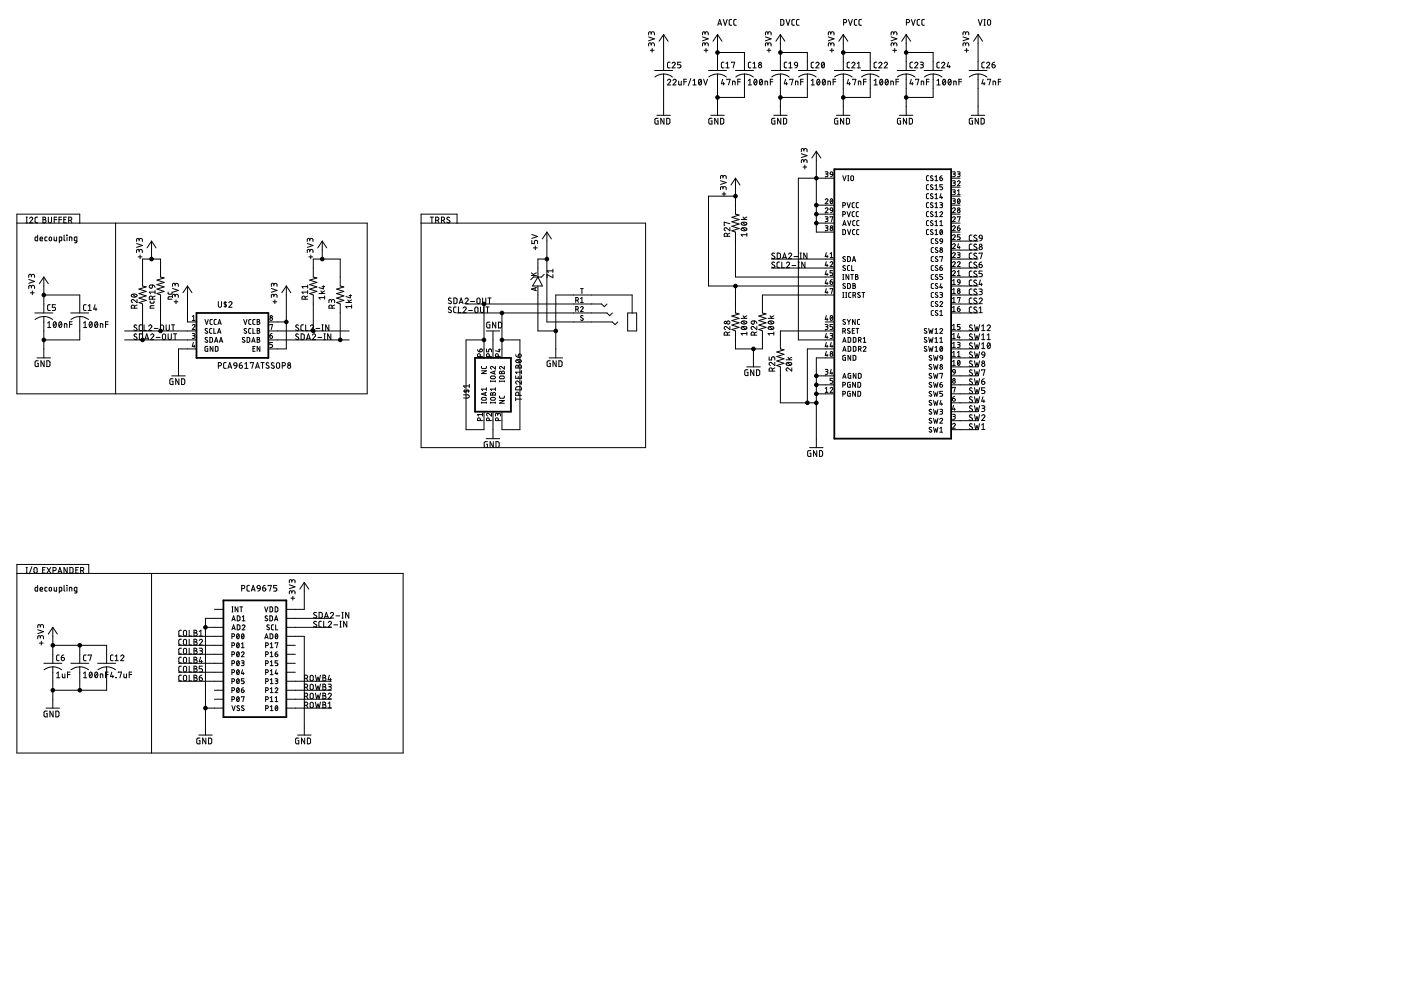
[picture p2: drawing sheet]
<svg xmlns="http://www.w3.org/2000/svg" width="297mm" height="210mm" viewBox="0 0 297 210" stroke-linecap="round" stroke-linejoin="round" font-family="sans-serif">
<g fill="none" stroke="#000" stroke-width=".21">
<path d="M137.5 7.8l1.2 .4-1.2 .5M137.9 10.7h.8M138.1 9.4l.1-.3h.4l.1 .7M138.1 9.6l-.1-.5h-.3l-.2 .1v.6M138.1 7.1l.1-.3h.4l.1 .6M138.1 7.3l-.1-.4-.3-.2-.2 .2v.5M138.3 10.3v.8M138.8 14.9h3.8M140.7 15.7a3.1 3.1 0 0 1 1.9 .6M140.7 15.7a2.9 2.9 0 0 0-1.8 .6M140.7 7.3v7.6M140.7 15.7v8.7"/>
<path d="M140.7 7.3l.9 1.4M140.7 7.3l-1 1.4M141.5 17.1a.33 .33 0 0 1 .5-.3 .33 .33 0 0 1 .1 .5l-.6 .7h.7M142.1 13.2h-.5l-.1 .3v.7l.6 .2M142.5 13.5a.33 .33 0 0 1 .5-.3 .33 .33 0 0 1 .1 .5l-.6 .7h.7M142.7 17.1a.34 .34 0 0 1 .4-.3 .34 .34 0 0 1 .2 .5l-.6 .7h.7M143.9 17.2v.7l.2 .1h.3v-.8M144.4 13.2h-.7v.5h.4a.34 .34 0 0 1 .3 .4 .34 .34 0 0 1-.3 .3h-.4M145 17.3h.5M145.5 16.8h-.5v1.2M146.5 16.7l-.6 1.5M146.9 18h.7"/>
<path d="M146.9 17.1l.4-.3v1.2M148.2 16.9l.1-.1a.6 .6 0 0 1 .5 .6 .6 .6 0 0 1-.5 .6l-.2-.6zM148.7 17.1l-.6 .7M148.9 7.8l1.3 .4-1.3 .5M149.2 16.8l.4 1.2 .4-1.2M149.3 10.7h.8M149.5 9.4l.1-.3h.4l.2 .7M149.5 9.6l-.1-.5h-.2l-.2 .1-.1 .6M149.5 7.1l.1-.3h.4l.2 .6M149.5 7.3v-.4l-.3-.2-.2 .2-.1 .5M149.7 10.3v.8M150.2 14.9h3.8"/>
<path d="M152.1 15.7a3.1 3.1 0 0 1 1.9 .6M152.1 15.7a2.9 2.9 0 0 0-1.8 .6M152.1 7.3v7.6M152.1 15.7v8.7M152.1 11.1h5.7v3.8M152.1 7.3l1 1.4M152.1 7.3l-.9 1.4M152.2 5.4l.4-1.3 .4 1.3M152.3 5.1h.6M153.2 16.8l-.2 1h.6M153.4 4.1l.4 1.3 .4-1.3M153.4 17.5v.5"/>
<path d="M153.5 13.2h-.4l-.1 .3v.7l.5 .2M153.9 14.4h.7M153.9 13.5l.4-.3v1.2M154.1 16.9v-.1h.7l-.3 1.2M155.1 13.3v-.1h.7l-.4 1.2M155.1 4.1l-.4 .1-.1 .2 .1 .9 .4 .1M155.3 18v-.8l.5 .1 .1 .7M155.9 14.9h3.8M156.1 4.1l-.4 .1-.1 .2v.8l.5 .2M156.4 17.3h.6M157 16.8h-.6v1.2M157.8 15.7a3.1 3.1 0 0 1 1.9 .6"/>
<path d="M157.8 15.7a2.9 2.9 0 0 0-1.8 .6M157.8 15.7v5h-5.7M158.7 17.1l.3-.3v1.2M158.7 18h.6M159.2 13.2h-.4l-.1 .3v.7l.5 .2M159.6 14.4h.7M159.6 13.5l.4-.3v1.2M160 16.9l.1-.1a.6 .6 0 0 1 .4 .6 .6 .6 0 0 1-.4 .6l-.3-.6zM160.4 17.1l-.5 .7M161.2 16.9v-.1a.6 .6 0 0 1 .5 .6 .6 .6 0 0 1-.5 .6l-.2-.6zM161.6 17.1l-.5 .7M162.2 18v-.8l.5 .1 .1 .7"/>
<path d="M162.3 7.8l1.2 .4-1.2 .5M162.6 10.7h.8M162.8 9.4l.1-.3h.5l.1 .7M162.8 9.6l-.1-.5h-.2l-.2 .1v.6M162.8 7.1l.1-.3h.5l.1 .6M162.8 7.3v-.4l-.3-.2-.2 .2v.5M163 10.3v.8M163.3 17.3h.6M163.6 14.9h3.8M163.9 16.8h-.6v1.2M165.5 15.7a3.1 3.1 0 0 1 1.8 .6M165.5 15.7a2.9 2.9 0 0 0-1.9 .6"/>
<path d="M165.5 7.3v7.6M165.5 15.7v8.7M165.5 11.1h5.7v3.8M165.5 7.3l.9 1.4M165.5 7.3l-1 1.4M165.5 4.1h.4l.3 .2v.7l-.2 .3-.5 .1zM166.6 16.8l-.3 1h.7M166.7 4.1l.4 1.3 .4-1.3M166.8 17.5v.5M166.8 13.2h-.4l-.1 .3v.8l.5 .1M167.3 14.4h.6M167.3 13.5l.3-.3v1.2"/>
<path d="M167.4 16.9v-.1h.7l-.3 1.2M168.4 4.1l-.4 .1-.1 .2v.8l.5 .2M168.6 13.3h.4l.1 .6-.6-.1zM168.7 18v-.8l.5 .1v.7M169.1 13.9l-.2 .4-.3 .1M169.3 14.9h3.8M169.4 4.1l-.4 .1-.1 .2v.8l.5 .2M169.8 17.3h.5M170.3 16.8h-.5v1.2M171.2 15.7a3.1 3.1 0 0 1 1.8 .6M171.2 15.7a2.9 2.9 0 0 0-1.9 .6M171.2 15.7v5h-5.7"/>
<path d="M172 18h.7M172 17.1l.3-.3v1.2M172.5 13.2h-.4l-.1 .3 .1 .8 .4 .1M173 13.5a.33 .33 0 0 1 .4-.3 .33 .33 0 0 1 .1 .5l-.5 .7h.7M173.3 16.9l.1-.1a.6 .6 0 0 1 .4 .6 .6 .6 0 0 1-.4 .6l-.2-.6zM173.8 17.1l-.6 .7M174.3 13.3l.2-.1a.71 .71 0 0 1 0 1.2 .77 .77 0 0 1-.2-1.1zM174.5 16.9l.2-.1a.71 .71 0 0 1 0 1.2 .77 .77 0 0 1-.2-1.1zM174.8 13.5l-.6 .6M174.9 17.1l-.5 .7M175.5 18v-.8l.5 .1 .1 .7M175.6 7.8l1.2 .4-1.2 .5"/>
<path d="M176 10.7h.8M176.1 9.4l.2-.3h.4l.1 .7M176.1 9.6v-.4l-.3-.1-.2 .1v.6M176.1 7.1l.2-.3h.4l.1 .6M176.1 7.3v-.4l-.3-.2-.2 .2v.5M176.4 10.3v.8M176.6 17.3h.6M176.9 14.9h3.8M177.2 16.8h-.6v1.2M178.8 15.7l1 .2 .9 .4M178.8 15.7a3 3 0 0 0-1.9 .6M178.8 7.3v7.6"/>
<path d="M178.8 15.7v8.7M178.8 11.1h5.7v3.8M178.8 7.3l.9 1.4M178.8 7.3l-1 1.4M178.9 4.8h.4l.2-.2v-.3l-.6-.2v1.3M179.9 16.8l-.3 1h.7M179.9 4.1l.4 1.3 .4-1.3M180.1 17.5v.5M180.1 13.2h-.4l-.1 .3 .1 .8 .4 .1M180.6 13.5a.33 .33 0 0 1 .5-.3 .33 .33 0 0 1 .1 .5l-.6 .7h.7M180.8 16.9v-.1h.7l-.4 1.2M181.7 4.1l-.4 .1-.2 .2 .1 .9 .5 .1"/>
<path d="M181.8 14.4h.6M181.8 13.5l.3-.3v1.2M182 18v-.8l.5 .1v.7M182.6 14.9h3.8M182.6 4.1l-.4 .1-.1 .2 .1 .9 .4 .1M183.1 17.3h.5M183.6 16.8h-.5v1.2M184.5 15.7l1 .2 .9 .4M184.5 15.7a3 3 0 0 0-1.9 .6M184.5 15.7v5h-5.7M185.3 18h.7M185.3 17.1l.4-.3v1.2"/>
<path d="M185.9 13.2h-.4l-.2 .3v.7l.6 .2M186.3 13.5a.33 .33 0 0 1 .5-.3 .33 .33 0 0 1 .1 .5l-.6 .7h.7M186.6 16.9l.1-.1a.6 .6 0 0 1 .5 .6 .6 .6 0 0 1-.5 .6l-.2-.6zM187.1 17.1l-.5 .7M187.5 13.5a.33 .33 0 0 1 .4-.3 .33 .33 0 0 1 .1 .5l-.5 .7h.7M187.8 16.9l.1-.1a.61 .61 0 0 1 .4 .6 .61 .61 0 0 1-.4 .6l-.2-.6zM188.3 17.1l-.6 .7M188.9 18v-.8l.5 .1v.7M188.9 7.8l1.3 .4-1.3 .5M189.3 10.7h.8M189.5 9.4l.1-.3h.4l.2 .7M189.5 9.6v-.4l-.4-.1-.2 .3v.4"/>
<path d="M189.5 7.1l.1-.3h.4l.2 .6M189.5 7.3v-.4l-.4-.2-.2 .3v.4M189.7 10.3v.8M190 17.3h.5M190.2 14.9h3.8M190.5 16.8h-.5v1.2M192.1 15.7l1 .2 .9 .4M192.1 15.7a3 3 0 0 0-1.8 .6M192.1 7.3v7.6M192.1 15.7v8.7M192.1 11.1h5.7v3.8M192.1 7.3l1 1.4"/>
<path d="M192.1 7.3l-.9 1.4M192.2 4.8l.6-.1v-.4l-.6-.2v1.3M193.2 16.8l-.3 1h.7M193.2 4.1l.4 1.3 .4-1.3M193.4 17.5v.5M193.5 13.2h-.4l-.2 .3 .1 .7 .5 .2M193.9 13.5a.33 .33 0 0 1 .5-.3 .33 .33 0 0 1 .1 .5l-.6 .7h.7M194.1 16.9v-.1h.7l-.3 1.2M195 4.1l-.4 .1-.1 .2v.8l.5 .2M195.1 13.2h.5l.2 .2-.2 .3h-.4M195.3 18v-.8l.5 .1 .1 .7M195.4 13.7l.3 .1 .1 .3-.2 .3h-.5"/>
<path d="M195.9 14.9h3.8M196 4.1l-.4 .1-.1 .2v.9l.5 .1M196.4 17.3h.6M197 16.8h-.6v1.2M197.8 15.7l1 .2 .9 .4M197.8 15.7a3 3 0 0 0-1.8 .6M197.8 15.7v5h-5.7M198.6 18h.7M198.6 17.1l.4-.3v1.2M199.2 13.2h-.4l-.2 .3 .1 .7 .5 .2M199.6 13.5a.33 .33 0 0 1 .5-.3 .33 .33 0 0 1 .1 .5l-.6 .7h.7M200 16.9l.1-.1a.6 .6 0 0 1 .4 .6 .6 .6 0 0 1-.4 .6l-.3-.6z"/>
<path d="M200.4 17.1l-.5 .7M201.1 13.2l-.3 .9h.7M201.1 16.9l.1-.1a.6 .6 0 0 1 .5 .6 .6 .6 0 0 1-.5 .6l-.2-.6zM201.3 13.9v.5M201.6 17.1l-.5 .7M202.2 18v-.8l.5 .1v.7M203.3 17.3h.6M203.9 16.8h-.6v1.2M204.2 7.8l1.2 .4-1.2 .5M204.5 10.7h.8M204.7 9.4l.2-.3h.4l.1 .7M204.7 9.6v-.4l-.3-.1-.2 .3v.4"/>
<path d="M204.7 7.1l.2-.3h.4l.1 .6M204.7 7.3v-.4l-.3-.2-.2 .3v.4M204.9 10.3v.8M205.5 14.9h3.8M207.4 15.7l.9 .2 .9 .4M207.4 15.7a2.9 2.9 0 0 0-1.9 .6M207.4 7.3v7.6M207.4 15.7v8.7M207.4 7.3l.9 1.4M207.4 7.3l-1 1.4M207.4 4.1l.4 1.3 .4-1.3M208.4 16.8l-.2 1h.7"/>
<path d="M208.6 5.4h.3M208.6 4.1h.3M208.7 17.5v.5M208.7 13.2h-.4l-.1 .3v.7l.5 .2M208.8 4.1v1.3M209.2 13.5a.33 .33 0 0 1 .4-.3 .33 .33 0 0 1 .1 .5l-.5 .7h.6M209.4 16.9v-.1h.6l-.3 1.2M209.5 4.2l.3-.1 .2 .4v.5l-.2 .4-.3-.1-.1-.3zM210.3 13.7h.4a.34 .34 0 0 1 .3 .4 .34 .34 0 0 1-.3 .3 .34 .34 0 0 1-.4-.3zM210.5 18v-.8l.6 .1v.7M210.9 13.2l-.4 .1-.2 .4M211.7 17.3h.5"/>
<path d="M212.2 16.8h-.5v1.2M139.3 24.4h2.8M139.5 25.1l-.6 .1v.8l.1 .3h.5v-.7h-.2M140.8 25.1v1.2l-.7-1.2v1.2M141.4 25.1h.4l.2 .2v.8l-.3 .2h-.3zM150.7 24.4h2.9M151 25.1l-.7 .1v.8l.2 .3h.5v-.7h-.3M152.2 25.1v1.2l-.7-1.2v1.2M152.8 38.3l1.2 .4-1.2 .4M152.8 25.1h.4l.2 .2v.8l-.3 .2h-.3zM153.3 39.9l.1-.3h.4l.2 .6M153.3 37.5l.1-.2 .3-.1 .2 .2 .1 .5"/>
<path d="M153.3 37.7l-.1-.4-.2-.1-.2 .2v.5M155.9 37.8v7.6l.8 .2-1.5 .5 1.5 .4-1.5 .5 1.5 .5-1.5 .5 1.5 .5-1.5 .4 .7 .3v9.5h21M155.9 37.8l1 1.4M155.9 37.8l-.9 1.4M164 24.4h2.9M164.3 25.1l-.7 .1v.8l.2 .3h.5v-.7h-.2M165.5 25.1v1.2l-.6-1.2v1.2M166.1 25.1h.5l.2 .2v.8l-.3 .2h-.4zM169.9 32.6l1.2 .4-1.2 .4M170.2 35.4h.8M170.4 34.2l.2-.3h.4l.1 .6M170.4 34.4v-.4l-.3-.2-.2 .2v.5"/>
<path d="M170.4 31.8l.2-.2h.4l.1 .6M170.4 32v-.4l-.3-.1-.2 .1v.6M170.6 35v.8M173.1 32.1v17.1h3.8M173.1 32.1l.9 1.4M173.1 32.1l-1 1.4M175 36.4h.4l.2 .3-.2 .2h-.3M175.3 36.9l.2 .1v.4l-.5 .1M176.1 36.5h.4l.1 .5-.6-.1zM176.6 37l-.2 .3-.3 .2M176.9 37.8h-7.6v34.3h7.6M177.4 24.4h2.8"/>
<path d="M177.6 25.1l-.6 .1v.8l.1 .3h.5v-.7h-.2M178.7 37.3l.3 1 .4-1M178.9 25.1v1.2l-.7-1.2v1.2M179.5 25.1h.4l.2 .2v.8l-.3 .2h-.3zM179.7 38.3h.3M179.7 37.3h.3M179.9 37.3v1M180.5 37.3h.4l.1 .2v.5l-.3 .3-.2-.1-.1-.2zM190.7 24.4h2.8M190.9 25.1l-.6 .1v.8l.1 .3h.5v-.7h-.1M192.2 25.1v1.2l-.7-1.2v1.2M192.8 25.1h.5l.2 .3-.1 .7-.3 .2h-.3z"/>
<path d="M196.9 39.2h-.4l-.1 .2v.7l.5 .1M196.9 37.3h-.4l-.1 .2v.7l.5 .1M197.8 39.3l-.3-.1-.2 .2 .4 .4a.28 .28 0 0 1 0 .4 .28 .28 0 0 1-.4-.1M197.8 37.4l-.3-.1-.2 .2 .4 .4a.29 .29 0 0 1 0 .4 .29 .29 0 0 1-.4-.1M198.2 37.5l.3-.2v1M198.2 39.4l.3-.2v1M198.2 38.3h.6M199.3 37.7h.3a.29 .29 0 0 1 .2 .3 .29 .29 0 0 1-.3 .3 .29 .29 0 0 1-.2-.3zM199.7 37.3l-.3 .1-.1 .3M199.9 39.2h-.6v.4h.3l.3 .3-.2 .3h-.4M201.7 39.7h1.9M201.7 37.8h1.9"/>
<path d="M202 38.3l.5 .1v.3l-.4 .1M202 36.4l.5 .1v.3l-.4 .1M202.2 38.8l.3 .1v.3l-.1 .1-.4 .1M202.2 36.9l.3 .1v.3l-.1 .1-.4 .1M203 38.6a.28 .28 0 0 1 .4-.3 .28 .28 0 0 1 .1 .5l-.5 .6h.6M203 36.4l.5 .1v.4h-.4M203.3 36.9l.3 .4-.2 .1-.4 .1M205.9 24.4h2.9M206.2 25.1l-.7 .1v.8l.2 .3h.5v-.7h-.2M207.4 25.1v1.2l-.6-1.2v1.2M208 25.1h.5l.2 .2v.8l-.2 .2h-.5zM3.6 47.3h74.3v36.2h-74.3v-38.1h13.3v1.9"/>
<path d="M5.5 46h.3M5.5 47.2h.3M5.7 46v1.2M6.1 59.2l1.2 .5-1.2 .4M6.3 46.3a.33 .33 0 0 1 .4-.3 .33 .33 0 0 1 .1 .6l-.5 .6h.6M6.6 58.5l.3-.3h.3l.1 .6M6.6 58.7v-.4l-.3-.2-.2 .3v.4M8 46l-.4 .1-.2 .2 .1 .8 .5 .1M8 49.8v1.3l-.5-.1v-.6l.5-.2M8.5 50.7h.5a.29 .29 0 0 0-.2-.4 .29 .29 0 0 0-.3 .2l.1 .5 .4 .1M9.1 46l.6 .1v.4l-.3 .1 .4 .2-.2 .4h-.5zM9.1 46.6h.3"/>
<path d="M9.3 58.7v7.7M9.3 58.7l.9 1.5M9.3 58.7l-1 1.5M10 50.2l-.4 .1-.1 .2v.5l.5 .1M10.2 46v.9l.3 .3 .4-.1v-1.1M10.5 50.3l.3-.1 .1 .2v.5l-.1 .2-.4-.2zM11.5 50.2v.8l.2 .1h.3v-.9M11.5 46.6h.5M12 46h-.5v1.2M12.5 46.6h.6M12.6 51.1l.5-.1-.1-.7-.4-.1v1.3M13.1 46h-.6v1.2"/>
<path d="M13.5 46.6h.4M13.6 49.8v1.1l.2 .2M14.1 46h-.6v1.2h.6M14.2 49.8h.1M14.2 50.2v.9M14.6 46.7l.6-.1v-.3l-.2-.2-.4-.1v1.2M14.7 51.1v-.9l.5 .2v.7M15 46.7l.2 .5M16.3 51.1l-.5-.1 .1-.7 .4-.1v1.1l-.1 .1-.4 .1M24.5 47.3v36.2M29 51.6l1.2 .4-1.2 .5M29.3 54.5h.8"/>
<path d="M29.5 53.2l.1-.2 .3-.1 .2 .2 .1 .5M29.5 53.4v-.4l-.3-.1-.2 .1v.6M29.5 50.9l.3-.4 .3 .1 .1 .6M29.5 51.1l-.1-.5-.2-.1-.2 .2v.5M29.7 54.1v.8M32.1 51.1v3.8M32.1 51.1l1 1.5M32.1 51.1l-.9 1.5M65.2 51.6l1.2 .4-1.2 .5M65.5 54.5h.8M65.7 53.2l.1-.2 .3-.1 .2 .2 .1 .5M65.7 53.4v-.4l-.3-.1-.2 .1v.6"/>
<path d="M65.7 50.9l.1-.3 .3-.1 .2 .2 .1 .5M65.7 51.1v-.4l-.3-.2-.2 .2v.5M65.9 54.1v.8M68.3 51.1v3.8M68.3 51.1l1 1.5M68.3 51.1l-.9 1.5M89.3 47.3h47.6v47.6h-47.6v-49.5h7.6v1.9M91.2 46h.7M91.6 46v1.2M92.4 46.7l.6-.1v-.4l-.6-.2v1.2M92.8 46.7l.2 .5M93.6 46.7l.6-.1v-.4l-.6-.2v1.2"/>
<path d="M94 46.7l.3 .5M95.3 46.1h-.4l-.2 .2 .5 .4a.33 .33 0 0 1 0 .6 .33 .33 0 0 1-.5-.2M112.7 58.4h1M112.7 57.8l.6 .6M112.8 51v.6h.5v-.4a.34 .34 0 0 1 .3-.2 .34 .34 0 0 1 .4 .2v.4M112.8 49.7l1.2 .4-1.2 .4M113.1 52.6h.8M113.5 52.2v.8M113.7 57.8l-.6 .4M114 58.7l1 1.9h-2.1zM115.4 58.2l-.6 .5h-1.7l-.6 .6M116 49.2v19.1h13.8l.6 .5 .6-.5"/>
<path d="M116 49.2l.9 1.5M116 49.2l-1 1.5M116 54.9h-2v3.8M116 58.2l1.2 .7v-.7M117.2 57.1v.7M117.2 57.4h-1.2l.3 .4M153.1 41.1h.8M153.3 40.1v-.4l-.3-.1-.2 .1v.5M153.5 40.7v.8M154.2 50.1l-.1-.6-.3-.1-.2 .2-.1 .5h1.2M154.7 48.3v.6l-.6-.5a.33 .33 0 0 0-.6 .1 .33 .33 0 0 0 .3 .4M154.7 47.4l-1.2-.3v.7h.2"/>
<path d="M154.7 49.4l-.5 .3M155.9 41.6h-5.7v19h26.7M157.1 46.5h1.2M157.2 48.4a.66 .66 0 0 1 1.1 .3 .66 .66 0 0 1-.6 .3 .66 .66 0 0 1-.5-.5zM157.2 47.2a.67 .67 0 0 1 1.1 .3 .66 .66 0 0 1-1.1-.2zM157.4 48.3l.7 .6M157.4 47.2l.7 .5M157.5 46l.4 .5M158.3 49.8h-1.2l.3 .3M158.3 49.4v.7M158.3 46l-.5 .3M163.6 54.9h13.3"/>
<path d="M163.6 56.8h13.3M164.2 53.7h-.4l-.2 .2 .5 .5a.33 .33 0 0 1 0 .5 .33 .33 0 0 1-.5-.2M164.2 55.6h-.4l-.2 .2 .5 .5a.33 .33 0 0 1 0 .5 .33 .33 0 0 1-.5-.2M164.8 53.7h.4l.2 .2v.8l-.2 .1-.4 .1zM165.3 55.6h-.4l-.2 .2 .1 .8 .5 .2M165.8 55.6v1.2h.5M165.9 54.9l.4-1.2 .5 1.2M166 54.6h.6M166.7 55.8a.34 .34 0 0 1 .5-.2 .34 .34 0 0 1 .1 .5l-.6 .7h.7M167.2 53.9a.33 .33 0 0 1 .4-.2 .33 .33 0 0 1 .1 .5l-.5 .7h.7M167.9 56.3h.8M168.4 54.4h.8"/>
<path d="M169.2 56.8h.3M169.2 55.6h.3M169.3 55.6v1.2M169.6 53.7h.3M169.6 54.9h.3M169.8 53.7v1.2M170.7 55.6v1.2l-.7-1.2v1.2M171.1 53.7v1.2l-.7-1.2v1.2M173.1 47.3h3.8M173.1 45.4h3.8M173.1 43.5h3.8M175 42.4a.28 .28 0 0 1 .4-.2 .28 .28 0 0 1 .1 .4l-.5 .6h.6"/>
<path d="M175 44.3a.28 .28 0 0 1 .4-.2 .28 .28 0 0 1 .1 .4l-.5 .6h.6M175 46h.4l.2 .2-.2 .2h-.3M175 47.9h.4l.2 .2-.2 .2h-.3M175.2 53.6l-.2 .8h.6M175.2 55.5l-.2 .8h.6M175.2 57.4l-.2 .8h.6M175.2 59.3l-.2 .8h.6M175.3 46.4l.2 .1v.4l-.5 .1M175.3 48.3l.2 .1v.4l-.5 .1M175.4 54.1v.5M175.4 56v.5M175.4 58v.4"/>
<path d="M175.4 59.9v.4M176 44.4l.1 .2h.5M176 44.3l.3-.3 .3 .2v.4M176 55.7a.28 .28 0 0 1 .4-.2 .28 .28 0 0 1 .1 .4l-.5 .6h.6M176 59.8h.3a.29 .29 0 0 1 .3 .3 .29 .29 0 0 1-.3 .2 .29 .29 0 0 1-.3-.3zM176 46.1l.6-.1-.3 1M176 44.3v.1M176 53.8l.3-.2v1M176 54.6h.6M176.1 42.2h.1a.52 .52 0 0 1 .4 .5 .52 .52 0 0 1-.4 .5l-.2-.5zM176.5 59.3l-.4 .1-.1 .4M176.5 42.4l-.5 .5"/>
<path d="M176.6 44.6l-.2 .4-.3 .1M176.6 57.4h-.6v.4l.5 .1 .1 .2-.1 .3h-.5M178.7 43.6l.5-.1 .1-.3-.2-.2h-.4v1M178.7 45.5l.5-.1 .1-.3-.2-.2h-.4v1M178.7 48.7h.4l.1 .2 .1 .5-.2 .3h-.4zM178.7 47.8l.3-1 .4 1M178.7 59.3h.2M178.7 58.2h.2M178.8 47.6h.5M178.8 58.2v1.1M179.2 54.5l-.3-.1-.2 .2 .5 .4a.28 .28 0 0 1-.1 .5 .28 .28 0 0 1-.4-.2M179.2 56.4l-.3-.1-.2 .2 .5 .4a.28 .28 0 0 1-.1 .5 .28 .28 0 0 1-.4-.2"/>
<path d="M179.6 43l.4 1 .3-1M179.6 44.9l.4 1 .3-1M179.7 48.7l.3 1 .4-1M179.7 54.4h.4l.2 .2v.7l-.2 .1-.4 .1zM179.7 46.8l.4 1 .3-1M180 58.2v1.1l-.6-1.1v1.1M180.1 56.3h-.3l-.1 .2v.7l.4 .2M180.4 58.2h.5M180.6 56.3v1.1h.4M180.7 58.2v1.1M180.7 55.5l.4-1.1 .3 1.1M180.8 55.2h.5"/>
<path d="M181.1 43h-.3l-.1 .2v.7l.4 .1M181.1 44.9h-.3l-.1 .2v.7l.4 .1M181.2 48.7h-.3l-.1 .2v.7l.4 .1M181.3 46.8h-.4l-.1 .2v.7l.5 .1M181.4 58.2l.5 .1v.3l-.2 .1 .2 .1v.2l-.2 .3h-.3zM181.4 58.7h.3M182 43h-.3l-.2 .2 .1 .7 .4 .1M182 44.9h-.3l-.2 .2 .1 .7 .4 .1M182.1 48.7h-.4l-.1 .2 .1 .7 .4 .1M182.1 46.8h-.3l-.1 .2v.7l.4 .1M196.9 48.7h-.4l-.1 .2v.7l.5 .1M196.9 46.8h-.4l-.1 .2v.7l.5 .1"/>
<path d="M196.9 44.9h-.4l-.1 .2v.7l.5 .1M196.9 43h-.4l-.1 .2v.7l.5 .1M196.9 41.1h-.4l-.1 .2v.7l.5 .1M197.8 48.8l-.3-.1-.2 .2 .4 .4a.28 .28 0 0 1 0 .4 .28 .28 0 0 1-.4-.1M197.8 46.9l-.3-.1-.2 .2 .4 .4a.28 .28 0 0 1 0 .4 .28 .28 0 0 1-.4-.1M197.8 45l-.3-.1-.2 .2 .4 .4a.28 .28 0 0 1 0 .4 .28 .28 0 0 1-.4-.1M197.8 43.1l-.3-.1-.2 .2 .4 .4a.28 .28 0 0 1 0 .4 .28 .28 0 0 1-.4-.1M197.8 41.2l-.3-.1-.2 .2 .4 .4a.28 .28 0 0 1 0 .4 .28 .28 0 0 1-.4-.1M197.9 58.2l-.3 .1-.2 .1 .1 .7 .4 .2M197.9 56.3h-.3l-.2 .2 .1 .7 .4 .2M197.9 54.4h-.3l-.2 .2 .1 .7 .4 .2M197.9 52.5h-.3l-.2 .2 .1 .7 .4 .2"/>
<path d="M197.9 50.6h-.3l-.2 .2 .1 .7 .4 .1M198.2 44h.6M198.2 45.9h.6M198.2 47.8h.6M198.2 49.7h.6M198.2 41.3l.3-.2v1M198.2 43.2l.3-.2v1M198.2 45.1l.3-.2v1M198.2 47l.3-.2v1M198.2 48.9l.3-.2v1M198.2 42.1h.6M198.2 40.2h.6"/>
<path d="M198.8 58.3l-.3-.1-.2 .2 .4 .4a.28 .28 0 0 1 0 .5 .28 .28 0 0 1-.4-.2M198.8 56.4l-.3-.1-.2 .2 .4 .4a.28 .28 0 0 1 0 .5 .28 .28 0 0 1-.4-.2M198.8 54.5l-.3-.1-.2 .2 .4 .4a.28 .28 0 0 1 0 .5 .28 .28 0 0 1-.4-.2M198.8 52.6l-.3-.1-.2 .2 .4 .4a.28 .28 0 0 1 0 .4 .28 .28 0 0 1-.4-.1M198.8 50.7l-.3-.1-.2 .2 .4 .4a.28 .28 0 0 1 0 .4 .28 .28 0 0 1-.4-.1M199.3 56.8h.3a.29 .29 0 0 1 .2 .3 .29 .29 0 0 1-.3 .2 .29 .29 0 0 1-.2-.2zM199.3 45.1a.3 .3 0 0 1 .3-.2 .3 .3 0 0 1 .2 .4l-.5 .6h.6M199.3 43h.3l.3 .2-.2 .2h-.3M199.3 47.8h.6M199.3 54.5v-.1h.6l-.3 1.1M199.3 47l.3-.2v1M199.4 50.7h.3l.2 .5-.6-.1z"/>
<path d="M199.4 48.8l.1-.1a.53 .53 0 0 1 .4 .5 .53 .53 0 0 1-.4 .5l-.2-.5zM199.5 41.1l-.2 .8h.6M199.6 43.4l.2 .2v.3l-.5 .1M199.7 41.7v.4M199.7 56.3l-.3 .2-.1 .3M199.8 48.9l-.5 .6M199.9 58.2h-.6v.5h.3l.3 .2-.2 .3-.4 .1M199.9 51.2l-.2 .3-.3 .1M201.7 47.3h1.9M201.7 45.4h1.9M201.7 43.5h1.9M201.7 49.2h1.9"/>
<path d="M201.7 54.9h5.7M201.7 56.8h5.7M201.7 58.7h5.7M201.7 53h5.7M201.7 51.1h5.7M201.7 41.6h1.9M202 57.6a.29 .29 0 0 1 .4-.2 .29 .29 0 0 1 .1 .4l-.5 .6h.5M202 55.7a.29 .29 0 0 1 .4-.2 .29 .29 0 0 1 .1 .4l-.5 .6h.5M202 53.8a.29 .29 0 0 1 .4-.2 .29 .29 0 0 1 .1 .4l-.5 .6h.5M202 51.9a.29 .29 0 0 1 .4-.2 .29 .29 0 0 1 .1 .4l-.5 .6h.5M202 50a.29 .29 0 0 1 .4-.2 .29 .29 0 0 1 .1 .4l-.5 .6h.5M202 48.1a.29 .29 0 0 1 .4-.2 .29 .29 0 0 1 .1 .4l-.5 .6h.5"/>
<path d="M202 46.2a.29 .29 0 0 1 .4-.2 .29 .29 0 0 1 .1 .4l-.5 .6h.5M202 44.3a.29 .29 0 0 1 .4-.2 .29 .29 0 0 1 .1 .4l-.5 .6h.5M202 42.1l.5 .1v.3l-.4 .1M202 40.2l.5 .1v.3l-.4 .1M202 59.5l.2-.2v1M202.2 42.6l.3 .1v.3l-.1 .2h-.4M202.2 40.7l.3 .1v.3l-.1 .2h-.4M203 55.7a.28 .28 0 0 1 .4-.2 .28 .28 0 0 1 .1 .4l-.5 .6h.6M203 53.6l.5 .1v.3h-.4M203 48.3h.3a.29 .29 0 0 1 .3 .3 .29 .29 0 0 1-.3 .3 .29 .29 0 0 1-.3-.3zM203 46.1l.6-.1-.3 1M203 58.4h.6"/>
<path d="M203 40.5l.3-.3v1.1M203 57.6l.3-.2v1M203 41.3h.6M203 59.4h.5l.1 .5-.5-.1zM203.1 42.2h.1a.52 .52 0 0 1 .4 .5 .52 .52 0 0 1-.4 .5l-.2-.5zM203.2 51.7l-.2 .8h.6M203.3 54l.3 .3-.1 .2-.5 .1M203.4 52.2v.5M203.5 47.9l-.4 .1-.1 .3M203.5 42.4l-.4 .5M203.6 59.9l-.2 .3-.3 .1M203.6 49.8h-.6v.4h.5l.1 .3-.1 .3h-.5"/>
<path d="M206.1 49.8l-.4 .1-.2 .2v.8l.6 .2M206.1 51.8h-.4l-.2 .2v.8l.6 .2M206.1 53.7h-.4l-.2 .2v.8l.6 .2M206.1 55.6h-.4l-.2 .2v.8l.6 .2M206.1 57.5h-.4l-.2 .2v.8l.6 .2M206.1 59.4h-.4l-.2 .2v.8l.6 .2M207.1 50l-.4-.1-.2 .2 .5 .4a.33 .33 0 0 1 0 .6 .33 .33 0 0 1-.5-.2M207.1 51.9l-.4-.1-.2 .2 .5 .5a.33 .33 0 0 1 0 .5 .33 .33 0 0 1-.5-.2M207.1 53.7h-.4l-.2 .2 .5 .5a.33 .33 0 0 1 0 .5 .33 .33 0 0 1-.5-.2M207.1 55.6h-.4l-.2 .2 .5 .5a.33 .33 0 0 1 0 .5 .33 .33 0 0 1-.5-.2M207.1 57.6l-.4-.1-.2 .2 .5 .5a.33 .33 0 0 1 0 .5 .33 .33 0 0 1-.5-.2M207.1 59.5l-.4-.1-.2 .2 .5 .5a.33 .33 0 0 1 0 .5 .33 .33 0 0 1-.5-.2"/>
<path d="M207.6 56.1h.4a.34 .34 0 0 1 .3 .4 .34 .34 0 0 1-.4 .3 .34 .34 0 0 1-.3-.4zM207.6 53.8v-.1h.7l-.4 1.2M207.7 49.9h.4l.2 .6-.6-.1zM207.9 59.4l-.3 .9h.7M208.1 55.6l-.4 .2-.1 .3M208.3 50.5l-.1 .3-.5 .3M208.3 57.5h-.7v.5h.4a.34 .34 0 0 1 .3 .3 .34 .34 0 0 1-.3 .4h-.4M6.4 62.1h.9M6.6 60.8l.2-.2h.4l.1 .6M6.6 61v-.4l-.3-.1-.2 .3v.4M6.9 61.7v.8M7.4 66.4h3.8"/>
<path d="M7.9 75.9h2.8M8.1 76.5h-.5l-.1 .2-.1 .7 .2 .3h.5v-.7h-.2M9.3 67.1l1 .2 .9 .4M9.3 67.1a2.9 2.9 0 0 0-1.9 .6M9.3 62.5h7.6v3.9M9.3 67.1v8.8M9.4 76.5v1.2l-.7-1.2v1.2M9.9 76.5h.5l.2 .2v.8l-.2 .2h-.5zM10.1 68.5l.3-.3v1.2M10.1 69.4h.7M10.6 64.6h-.3l-.2 .3v.8l.5 .1M11.4 68.3l.1-.1a.62 .62 0 0 1 .5 .6 .62 .62 0 0 1-.5 .6l-.2-.6z"/>
<path d="M11.8 64.6h-.7v.6h.4a.34 .34 0 0 1 .3 .3 .34 .34 0 0 1-.3 .3h-.4M11.9 68.5l-.6 .7M12.6 68.3l.1-.1a.62 .62 0 0 1 .4 .6 .62 .62 0 0 1-.4 .6l-.3-.6zM13.1 68.5l-.6 .7M13.7 69.4v-.8l.5 .1v.7M14.8 68.8h.5M15 66.4h3.8M15.3 68.2h-.5v1.2M16.9 67.1l1 .2 .9 .4M16.9 67.1a2.9 2.9 0 0 0-1.9 .6M16.9 67.1v5h-7.6M17.7 69.4h.7"/>
<path d="M17.7 68.5l.4-.3v1.2M18.3 64.6h-.4l-.2 .3v.8l.6 .1M18.7 65.8h.7M18.7 64.9l.3-.3v1.2M19 68.3l.1-.1a.62 .62 0 0 1 .5 .6 .62 .62 0 0 1-.5 .6l-.2-.6zM19.5 68.5l-.5 .7M20.2 64.6l-.3 1h.7M20.2 68.3l.1-.1a.62 .62 0 0 1 .4 .6 .62 .62 0 0 1-.4 .6l-.2-.6zM20.3 65.3v.5M20.7 68.5l-.6 .7M21.3 69.4v-.8l.5 .1v.7M22.4 68.8h.5"/>
<path d="M22.9 68.2h-.5v1.2M26.4 70.2h15.3M26.4 72.1h15.3M27.9 62.5a.69 .69 0 0 1 1.1 .3 .68 .68 0 0 1-1.1-.2zM28.1 62.4l.7 .5M28.5 65.3l-.1-.6h-.4l-.2 .6h1.3M29 70.9l-.4-.1-.2 .3 .5 .4a.33 .33 0 0 1 0 .5 .33 .33 0 0 1-.5-.2M29 69l-.4-.1-.2 .3 .5 .4a.33 .33 0 0 1 0 .5 .33 .33 0 0 1-.5-.2M29.1 63.5v.7l-.7-.6a.34 .34 0 0 0-.6 .1 .34 .34 0 0 0 .3 .5M29.1 64.7l-.6 .2M30.1 68.9h-.4l-.2 .3v.7l.6 .2M30.2 71.1l-.2-.3h-.5v1.2h.5l.2-.3"/>
<path d="M30.5 68.9v1.2h.6M30.7 72l.4-1.2 .4 1.2M30.8 71.7h.6M31.5 69.2a.33 .33 0 0 1 .5-.3 .33 .33 0 0 1 .1 .5l-.6 .7h.7M31.7 60.6l.6-.2v.4a.34 .34 0 0 1-.5 .3 .34 .34 0 0 1-.1-.5zM31.8 63.8v.3l.2 .2h.6l.1-.5M31.9 71.1a.33 .33 0 0 1 .5-.3 .33 .33 0 0 1 .1 .5l-.6 .7h.7M32.3 63.4l-.1-.6h-.4l-.2 .6h1.3M32.3 60.4l.5 .2 .1 .4M32.7 64.8h-.8l-.1 .2v.3h.9M32.7 69.6h.8M32.9 61.9h-1.3l.3 .4"/>
<path d="M32.9 62.8l-.6 .2M32.9 61.6v.7M33.1 71.5h.8M34 69.2l.3-.3 .3 .1 .1 .2-.1 .8-.3 .1-.3-.3M34 70.2v-7.7l-.7-.2 1.5-.5-1.5-.5 1.5-.5-1.5-.5 1.5-.4-1.5-.5 1.5-.5-.8-.2v-3.8h-3.8v5.7l.8 .2-1.5 .5 1.5 .5-1.5 .5 1.5 .4-1.5 .5 1.5 .5-1.5 .5 .7 .3v7.6M34.6 70.9l.3-.1 .2 .2v.8l-.2 .2-.3-.1-.2-.2zM35.2 68.9v.9l.3 .3 .4-.2v-1M35.6 61.9v.3l.3 .2h.5l.1-.5M35.6 70.8v.9l.3 .3 .4-.2v-1M36.4 68.9h.6M36.4 79.7h2.9M36.5 62.9h-.7l-.2 .2v.3h.9"/>
<path d="M36.6 61.2l1.2 .4-1.2 .4M36.7 68.9v1.2M36.8 70.8h.7M36.9 64h.8M37.1 62.7l.2-.2h.4l.1 .6M37.1 62.9v-.4l-.3-.1-.2 .1v.6M37.1 60.4l.3-.3h.3l.1 .6M37.1 60.6v-.4l-.3-.2-.2 .2v.5M37.1 70.8v1.2M37.3 63.6v.8M39.8 60.6v7.7h1.9M39.8 60.6l.9 1.5"/>
<path d="M39.8 60.6l-1 1.5M40.8 69v-.1a.27 .27 0 0 1 .4-.1 .27 .27 0 0 1 .1 .5l-.5 .5h.5M40.8 70.7l.5 .1-.1 .3-.3 .1M40.8 67.1l.3-.2v1M40.8 67.9h.5M41 72.6l-.2 .8h.5M41.1 71.2l.2 .3-.1 .2-.4 .1M41.2 73.2v.5M41.7 74h-3.9v5.7M43.5 67.7l.3 1.1 .4-1.1M44 69.7h-.4l-.1 .2 .5 .4v.3l-.3 .1-.2-.2M44 71.6h-.4l-.1 .2 .5 .4v.3l-.3 .1-.2-.1"/>
<path d="M44 73.4l-.5 .2v.7l.1 .2h.4v-.6h-.1M44.5 71.5l.5 .2 .1 .6-.2 .3h-.4zM44.9 69.6l-.3 .1-.2 .2 .1 .7 .4 .1M45 67.7l-.3 .1-.2 .2 .1 .7 .4 .1M45.1 73.4v1.1l-.5-1.1v1.1M45.3 69.6v1.1h.5M45.5 72.6l.3-1.1 .4 1.1M45.6 72.3h.5M45.7 73.4l.5 .2v.6l-.1 .3h-.4zM45.9 67.7l-.4 .1-.1 .2v.7l.5 .1M46.1 70.7l.4-1.1 .3 1.1M46.2 68.8l.3-1.1 .4 1.1"/>
<path d="M46.2 70.4h.6M46.3 77.6l.5-.1 .2-.2-.1-.3-.6-.1v1.2M46.3 63.9v.9l.2 .4 .4-.2 .1-1.1M46.3 68.5h.5M46.5 72.6l.4-1.1 .3 1.1M46.6 72.3h.5M47.8 63.9v1.3M47.9 76.9h-.3l-.2 .3 .1 .8 .4 .1M48 64.1l-.5 .1 .1 .3 .4 .3-.1 .2h-.4M48.3 78.1l.4-1.2 .4 1.2M48.4 77.8h.6M48.5 64.2a.33 .33 0 0 1 .5-.2 .33 .33 0 0 1 .1 .5l-.6 .7h.7"/>
<path d="M49.7 77l.3-.1 .2 .2v.5l-.6-.1v-.3zM50.2 77.6l-.2 .4-.3 .1M50.7 77.4h.4a.34 .34 0 0 1 .3 .4 .34 .34 0 0 1-.3 .3 .34 .34 0 0 1-.4-.3zM51.3 76.9l-.5 .2-.1 .3M51.7 67.7l.3 1.1 .4-1.1M51.9 71.6h-.4l-.1 .2 .5 .4v.3l-.3 .1-.2-.1M51.9 78.1h.7M51.9 77.2l.3-.3v1.2M52.3 69.7h-.4l-.1 .2 .4 .4a.28 .28 0 0 1-.1 .4 .28 .28 0 0 1-.4-.2M52.4 71.5l.5 .2 .1 .6-.2 .3h-.4zM53.1 77v-.1h.6l-.3 1.2M53.2 69.6l-.4 .1-.1 .2v.7l.5 .1"/>
<path d="M53.2 67.7l-.3 .1-.2 .2 .1 .7 .4 .1M53.4 72.6l.3-1.1 .4 1.1M53.5 72.3h.5M53.6 69.6v1.1h.5M53.6 73.9h.4M54.1 67.7l-.4 .1-.1 .2v.7l.5 .1M54.1 73.4h-.5v1.1h.5M54.2 78.1l.4-1.2 .4 1.2M54.3 77.8h.6M54.5 71.5l.5 .1v.3l-.2 .1 .3 .2-.2 .4h-.4zM54.5 69.6l.5 .1v.3l-.2 .1 .3 .2-.2 .4h-.4zM54.5 67.7l.5 .2v.2l-.2 .1 .2 .1 .1 .3-.3 .2h-.3z"/>
<path d="M54.5 68.2h.3M54.5 72h.3M54.5 70.1h.3M55.1 73.4v1.1l-.6-1.1v1.1M55.3 76.9h.7M55.7 76.9v1.2M56.9 70.2h17.1M56.9 68.3h3.8M56.9 72.1h17.1M57 77a.3 .3 0 0 0-.5-.1 .3 .3 0 0 0 .1 .5l.3 .2a.33 .33 0 0 1 0 .5 .33 .33 0 0 1-.5-.2M57.2 71.2h.4a.29 .29 0 0 1 .2 .3 .29 .29 0 0 1-.3 .2 .29 .29 0 0 1-.3-.2zM57.2 68.9v-.1h.6l-.3 1"/>
<path d="M57.5 61.2l1.2 .4-1.2 .4M57.7 70.7l-.4 .1-.1 .4M57.8 72.6h-.6v.5h.5l.1 .2-.1 .3-.5 .1M57.9 64h.8M58.1 62.7l.1-.2h.4l.1 .6M58.1 62.9l-.1-.4-.3-.1-.1 .1-.1 .6M58.1 60.4l.1-.3h.3l.2 .1v.5M58.1 60.6l-.1-.4-.3-.2-.1 .2-.1 .5M58.1 77l-.3-.1-.3 .1 .1 .3 .4 .3a.33 .33 0 0 1 0 .5 .33 .33 0 0 1-.5-.2M58.3 63.6v.8M58.7 77l.3-.1 .3 .2v.8l-.3 .2-.3-.1-.1-.2zM59.8 77.6l.7-.2v-.4l-.7-.1v1.2"/>
<path d="M60.7 60.6v13.4h-3.8M60.7 60.6l1 1.5M60.7 60.6l-.9 1.5M63.3 70.9l-.4-.1-.2 .3 .5 .4a.3 .3 0 0 1 0 .5 .3 .3 0 0 1-.4-.1l-.1-.1M63.3 69l-.4-.1-.2 .3 .5 .4a.3 .3 0 0 1 0 .5 .3 .3 0 0 1-.4-.1l-.1-.1M63.8 70.8l.7 .2v.8l-.2 .2h-.5zM64.3 68.9h-.3l-.2 .3v.7l.5 .2M64.7 63.4l-.1-.6h-.3l-.2 .1-.1 .5h1.2M64.8 68.9v1.2h.6M65 72l.4-1.2 .4 1.2M65.1 71.7h.6M65.2 60.8h-1.2l.3 .3"/>
<path d="M65.2 62.8l-.5 .2M65.2 61.9h-1.2l.3 .4M65.2 60.4v.7M65.2 61.6v.7M65.8 69.2a.34 .34 0 0 1 .5-.3 .34 .34 0 0 1 .1 .5l-.6 .7h.7M66.2 71.1a.33 .33 0 0 1 .5-.3 .33 .33 0 0 1 .1 .5l-.6 .7h.7M66.4 70.2v-7.7l-.7-.2 1.5-.5-1.5-.5 1.5-.5-1.5-.5 1.5-.4-1.5-.5 1.5-.5-.8-.2v-3.8h5.7v5.7l.8 .2-1.5 .5 1.5 .5-1.5 .5 1.5 .4-1.5 .5 1.5 .5-1.5 .5 .7 .3v7.6M67 69.6h.8M67.4 71.5h.8M67.6 62.2h1.2M68 61.7l.4 .5M68.3 68.9h.2"/>
<path d="M68.3 70.1h.2M68.3 60.8h.5M68.4 68.9v1.2M68.6 60.6v.7l-1-.3M68.7 72h.3M68.7 70.8h.3M68.8 63.1h-1.2l.3 .3M68.8 62.8v.6M68.8 70.8v1.2M68.8 61.7l-.5 .3M69.7 68.9v1.2l-.7-1.2v1.2M70.1 70.8v1.2l-.6-1.2v1.2"/>
<path d="M70.3 63.8l.1-.2 .3-.1 .2 .2 .1 .5M70.3 64.1v-.5l-.3-.1-.2 .1-.1 .6M70.4 65.3l-.1-.6h-.3l-.2 .2-.1 .4h1.3M71 64.7l-.6 .2M73.3 64.1h1.2M73.7 63.6l.4 .5M74 62.7h.5M74.3 62.5v.7l-1-.3M74.5 65h-1.2l.3 .3M74.5 64.7v.6M74.5 63.6l-.5 .3M95.7 63.3a.31 .31 0 0 0-.5-.1 .31 .31 0 0 0 0 .5l.4 .2a.3 .3 0 0 1 0 .4 .3 .3 0 0 1-.4 0l-.2-.1"/>
<path d="M95.7 65.2a.31 .31 0 0 0-.5-.1 .31 .31 0 0 0 0 .5l.4 .2a.3 .3 0 0 1 0 .4 .3 .3 0 0 1-.4 0l-.2-.1M96.2 63.2h.5l.2 .2v.8l-.2 .2h-.5zM96.7 65.1h-.4l-.1 .2v.8l.5 .2M96.9 66.4h31.8l.6 .5 .5-.5M97.2 65.1v1.2h.5M97.4 64.4l.4-1.2 .4 1.2M97.5 64.1h.6M98.2 65.3a.33 .33 0 0 1 .4-.2 .33 .33 0 0 1 .1 .5l-.5 .7h.6M98.6 63.4a.34 .34 0 0 1 .5-.2 .34 .34 0 0 1 .1 .5l-.6 .7h.7M98.8 64.5h28.8l.5 .5 .6-.5M99.4 65.8h.8M99.8 63.9h.8"/>
<path d="M100.8 65.2l.3-.1 .2 .2v.8l-.2 .2-.3-.1-.1-.2zM101.2 74.1l.2 .3 .3 .2M101.2 63.2h.5l.1 .3-.1 .7-.2 .2-.4-.2zM101.7 74.1a.3 .3 0 0 1 .6 0 .3 .3 0 0 1-.3 .5h-.3zM101.8 75.6l-.1-.6h-.4l-.1 .6h1.1M101.9 65.1v.9l.3 .3 .3-.2 .1-1M102.1 77.7v.3l.2 .1h.7l.1-.4M102.1 78.6h1l-1 .6h1M102.3 63.2v1l.3 .2 .4-.2v-1M102.6 72.1h-3.8v19h3.8v-3.8M102.6 64.5v11.4M103 65.1h.7"/>
<path d="M103.1 70.2h2.8M103.1 74v.6h.5v-.4l.2-.2 .4 .1v.5M103.4 65.1v1.2M103.4 63.2h.7M103.7 75.6l-.1-.6h-.3l-.2 .6h1.1M103.8 63.2v1.2M103.9 68.3l-.7 .2v.8l.2 .2h.5v-.6h-.2M104.1 79.8h.8l.1 .3-.1 .2h-.7l-.2-.2zM104.5 70.2v5.7M104.8 78.7v.5M105 77.7v.6l-.5-.5a.29 .29 0 0 0-.5 0 .29 .29 0 0 0 .2 .5M105 78.6l-1 .4 1 .3"/>
<path d="M105.1 68.3v1.2l-.7-1.2v1.2M105.6 75.6l-.1-.6h-.3l-.1 .6h1M105.6 74.2h.5M105.7 68.3l.6 .2v.8l-.1 .2h-.5zM105.9 74v.6l-.8-.2M105.9 78.8l.3-.1 .2 .3 .1-.3h.2l.2 .1v.4h-1zM106 79.8h.8l.1 .3-.1 .2h-.7l-.2-.2zM106.4 79v.2M106.4 72.1h3.8v19h-3.8v-3.8M106.4 66.4v9.5M106.9 77.7v.6l-.5-.5a.29 .29 0 0 0-.5 0 .29 .29 0 0 0 .2 .5M109.3 75.2l.1 .3 .5 .2"/>
<path d="M109.3 79.7v.5h1.3v-.5M109.4 76.4a.68 .68 0 0 1 1.1 .3 .68 .68 0 0 1-1.2-.2zM109.4 77.5h.4l.1 .2 .2-.3h.3l.2 .6h-1.3zM109.6 76.3l.7 .5M109.9 77.7v.3M109.9 79.8v.4M110 75.1a.34 .34 0 0 1 .5 .2 .34 .34 0 0 1-.3 .4h-.3zM110.6 78.6v.6M110.6 78.9h-1.3l.3 .3M113.5 61v.6M113.7 61l-1 .3 1 .4M114 60.6v9.6h3.8"/>
<path d="M116.4 75.9h2.9M116.7 76.5l-.7 .1v.8l.2 .3h.5v-.7h-.2M117.9 76.5v1.2l-.7-1.2v1.2M118.5 76.5l.6 .2v.8l-.1 .2h-.5zM122.1 63.7l.5-.1v-.4l-.5-.1v1M122.1 65.6l.5-.1v-.4l-.5-.1v1M122.4 63.7l.2 .4M122.4 65.6l.2 .4M123.1 65.2v-.1a.27 .27 0 0 1 .5-.1 .27 .27 0 0 1 0 .4l-.5 .6h.6M123.1 64.1h.6M123.1 63.3l.3-.2v1M123.1 61.2h.6"/>
<path d="M123.4 61.2v1M123.6 67l-.3-.1-.2 .2 .4 .4a.28 .28 0 0 1 0 .4 .28 .28 0 0 1-.4-.1M133.1 66.4h1.9v3.8h-1.9zM134 66.4v-3.9h-16.2v13.4M154.2 71.1l-.1-.6-.3-.1-.2 .2-.1 .5h1.2M154.7 69.2v.7l-.6-.6a.33 .33 0 0 0-.6 .1 .33 .33 0 0 0 .3 .5M154.7 70.4l-.5 .3M155.9 60.6v5.8l.8 .1-1.5 .5 1.5 .5-1.5 .5 1.5 .5-1.5 .4 1.5 .5-1.5 .5 .7 .3v3.8h5.7v-3.8l-.7-.3 1.5-.5-1.5-.5 1.5-.4-1.5-.5 1.5-.5-1.5-.5 1.5-.5-.8-.1v-3.9h15.3M157.1 67.5h1.2M157.2 69.4a.67 .67 0 0 1 1.1 .2 .66 .66 0 0 1-1.1-.2zM157.2 68.2a.67 .67 0 0 1 1.1 .3 .66 .66 0 0 1-1.1-.2zM157.4 69.3l.7 .5"/>
<path d="M157.4 68.1l.7 .5M157.5 67l.4 .5M158.3 77.8h2.9M158.3 70.4v.7M158.3 70.7h-1.2l.3 .4M158.3 67l-.5 .3M158.6 78.4l-.7 .1v.9l.2 .2h.5v-.6h-.2M159.3 68.2l.6-.1v.4a.34 .34 0 0 1-.4 .2 .34 .34 0 0 1-.2-.5zM159.7 74v3.8M159.8 78.4v1.2l-.6-1.2v1.2M159.9 71.1l-.1-.6-.3-.1-.2 .2v.5h1.2M159.9 68.1l.4 .1 .2 .4"/>
<path d="M160.4 78.4l.7 .2v.8l-.2 .2h-.5zM160.5 69.2v.7l-.7-.6a.33 .33 0 0 0-.5 .1 .33 .33 0 0 0 .2 .5M160.5 70.4l-.6 .3M162.9 67.5h1.2M162.9 69.4a.67 .67 0 0 1 1.1 .2 .66 .66 0 0 1-1.1-.2zM162.9 68.2a.67 .67 0 0 1 1.1 .3 .66 .66 0 0 1-1.1-.2zM163.1 75.7v.6h.5v-.4a.35 .35 0 0 1 .3-.2 .35 .35 0 0 1 .4 .2v.4M163.1 69.3l.7 .5M163.1 68.1l.7 .5M163.3 67l.4 .5M163.7 78.7l-.1-.6h-.4l-.1 .6h1.2M164.1 70.7h-1.2l.2 .4"/>
<path d="M164.1 70.4v.7M164.1 67l-.6 .3M164.3 76.8v.7l-.7-.6a.33 .33 0 0 0-.5 .1 .33 .33 0 0 0 .2 .5M164.3 78l-.6 .3M166.7 76.3h1.2M166.8 77a.67 .67 0 0 1 1.1 .3 .66 .66 0 0 1-1.2-.2zM166.9 76.9l.7 .5M167.1 75.8l.4 .5M167.9 78v.7l-.7-.6a.33 .33 0 0 0-.5 .1 .33 .33 0 0 0 .2 .5M167.9 75.8l-.6 .3M173.1 79.7h3.8M175 68.8h.3l.3 .2-.2 .2-.3 .1"/>
<path d="M175 78.3h.3l.3 .2-.2 .3h-.3M175 68.3h1.9M175.2 72.6l-.2 .8h.6M175.2 61.2l-.2 .8h.6M175.2 66.9l-.2 .8h.6M175.2 70.7l-.2 .8h.6M175.2 74.5l-.2 .8h.6M175.3 69.3l.2 .1v.3l-.5 .1M175.3 78.8l.2 .1v.4l-.5 .1M175.4 61.8v.4M175.4 67.5v.4M175.4 71.3v.5"/>
<path d="M175.4 73.2v.5M175.4 75.1v.5M176 70.7l.6 .1-.1 .3-.4 .1M176 61.3l.6-.1-.3 1M176.1 67l.1-.1a.53 .53 0 0 1 .4 .5 .53 .53 0 0 1-.4 .5l-.2-.5zM176.2 72.6l-.2 .8h.6M176.2 78.3l-.2 .8h.6M176.3 71.2l.3 .3-.2 .2-.4 .1M176.4 73.2v.5M176.4 78.9v.5M176.5 67.1l-.5 .6M176.6 68.8h-.6v.5h.5l.1 .2-.1 .3h-.5"/>
<path d="M176.9 74h-5.7v11.4M176.9 75.9h-3.8v19M176.9 70.2h-11.4v3.8l.7 .2-1.5 .4 1.5 .5-1.5 .5 1.5 .5-1.5 .4 1.5 .5-1.5 .5 .8 .3v7.6h7.6M178.7 70.2l.5-.1-.1-.4-.4-.1v1.1M178.7 63.1h.2M178.7 62h.2M178.7 72.6l.3-1.1 .4 1.1M178.7 74.5l.3-1.1 .4 1.1M178.8 72.3h.5M178.8 74.2h.5M178.8 79.9h.5M178.8 62v1.1"/>
<path d="M179 70.2l.3 .5M179.2 60.2l-.3-.1-.2 .2 .5 .4a.28 .28 0 0 1-.1 .5 .28 .28 0 0 1-.4-.2M179.2 67.8h-.4l-.1 .2 .5 .3a.28 .28 0 0 1-.1 .5 .28 .28 0 0 1-.4-.2M179.3 75.4l-.6 .1 .1 .9h.5v-.6h-.2M179.3 63.1h.2M179.3 62h.2M179.4 62v1.1M179.6 67.7l.4 .5M179.7 60.1h.4l.2 .2v.7l-.2 .2h-.4zM179.8 71.5l.6 .2v.6l-.2 .3h-.4zM179.8 73.4l.6 .2v.6l-.2 .3h-.4zM180 68.2v.6"/>
<path d="M180.2 69.7h-.4l-.1 .2 .5 .4v.3l-.3 .1-.2-.2M180.3 67.7l-.3 .5M180.4 75.4v1l-.6-1v1M180.4 79.2l-.6 .1 .1 .9h.5v-.6h-.2M180.4 62l-.3 .1-.2 .2 .1 .6 .4 .2M180.7 70.1h.4M180.8 60.1l.5 .1v.3l-.2 .1 .3 .2-.1 .3-.5 .1zM180.8 60.6h.3M180.8 62.6h.3M180.9 75.4l.5 .1v.7l-.1 .2h-.4zM180.9 71.5l.6 .2v.6l-.2 .3h-.4zM180.9 73.4l.6 .2v.6l-.2 .3h-.4z"/>
<path d="M181.1 62.6l.3-.3-.1-.3h-.5v1.1M181.2 69.6h-.5v1.1h.5M181.2 62.6l.2 .5M181.3 67.7v1.1l-.6-1.1v1.1M181.5 69.6h.6M181.5 79.2v1l-.6-1v1M181.8 69.6v1.1M182 79.2l.6 .1v.7l-.2 .2h-.4zM182 72.1l.5-.1v-.4l-.5-.1v1.1M182 74l.5-.1v-.3l-.5-.2v1.1M182.3 67.7l-.4 .1-.1 .2v.7l.5 .1M182.4 62.1l-.3-.1-.2 .3 .5 .4v.2l-.2 .2-.4-.2"/>
<path d="M182.4 72.1l.2 .5M182.4 74l.2 .5M182.8 62h.5M183 73.7a.28 .28 0 0 1 .4-.2 .28 .28 0 0 1 .1 .4l-.5 .6h.6M183 72.6h.6M183 71.8l.3-.3v1.1M183 62v1.1M196.5 73.5h-.4l-.1 .2 .5 .4v.3l-.3 .1-.3-.1M196.5 71.6h-.4l-.1 .2 .5 .4v.3l-.3 .1-.3-.1M196.5 69.7h-.4l-.1 .2 .5 .4v.3l-.3 .1-.3-.2M196.9 73.4l.2 1.1 .3-.7 .2 .7 .2-1.1M196.9 71.5l.2 1.1 .3-.7 .2 .7 .2-1.1"/>
<path d="M196.9 69.6l.2 1.1 .3-.7 .2 .7 .2-1.1M197.5 79.2h-.4l-.1 .2 .4 .4a.28 .28 0 0 1 0 .4 .28 .28 0 0 1-.4-.1M197.5 77.3h-.4l-.1 .2 .4 .4a.28 .28 0 0 1 0 .4 .28 .28 0 0 1-.4-.2M197.5 75.4h-.4l-.1 .2 .4 .4a.28 .28 0 0 1 0 .4 .28 .28 0 0 1-.4-.1M197.9 65.8l-.3 .1-.2 .2 .1 .7 .4 .1M197.9 63.9l-.3 .1-.2 .2 .1 .7 .4 .1M197.9 62l-.3 .1-.2 .2 .1 .6 .4 .2M197.9 60.1l-.3 .1-.2 .1 .1 .7 .4 .2M197.9 79.2l.3 1 .2-.7 .2 .7 .3-1M197.9 77.3l.3 1 .2-.7 .2 .7 .3-1M197.9 75.4l.3 1 .2-.7 .2 .7 .3-1M198.2 70.7h.6"/>
<path d="M198.2 72.6h.6M198.2 74.5h.6M198.2 73.7l.3-.3v1.1M198.2 69.9l.3-.3v1.1M198.2 71.8l.3-.3v1.1M198.8 65.9l-.3-.1-.2 .3 .5 .4v.3l-.2 .1-.3-.2M198.8 64l-.3-.1-.2 .3 .5 .4v.3l-.2 .1-.3-.2M198.8 62.1l-.3-.1-.2 .3 .5 .4v.2l-.2 .2-.3-.2M198.8 60.2l-.3-.1-.2 .2 .5 .5v.2l-.2 .2-.3-.2M199.3 69.9a.28 .28 0 0 1 .4-.3 .28 .28 0 0 1 0 .5l-.4 .6h.6M199.3 64.2a.28 .28 0 0 1 .4-.3 .28 .28 0 0 1 0 .5l-.4 .6h.6M199.3 62h.3l.3 .3-.2 .2h-.3"/>
<path d="M199.3 72.6h.6M199.3 79.3l.6-.1-.3 1M199.3 66.1l.3-.3v1.1M199.3 71.8l.3-.3v1.1M199.3 66.9h.6M199.4 75.4h.3l.2 .5-.6-.1zM199.4 73.5h.1a.53 .53 0 0 1 .4 .5 .53 .53 0 0 1-.4 .5l-.2-.5zM199.5 60.1l-.2 .8h.6M199.6 62.5l.2 .1v.3l-.5 .2M199.7 60.7v.5M199.8 73.7l-.5 .6M199.9 75.9l-.2 .4-.3 .1"/>
<path d="M201.7 77.8h5.7M201.7 74h5.7M201.7 75.9h5.7M201.7 70.2h5.7M201.7 66.4h5.7M201.7 62.5h5.7M201.7 64.5h5.7M201.7 72.1h5.7M201.7 79.7h5.7M201.7 60.6h5.7M202 64.1h.5M202 62.2h.5"/>
<path d="M202 66h.5M202 69.8h.5M202 71.8h.5M202 73.7h.5M202 76.6l.2-.2v1.1M202 61.4l.2-.2v1M202 63.3l.2-.2v1M202 65.2l.2-.2v1M202 69l.2-.2v1M202 70.9l.2-.2v1.1M202 72.8l.2-.2v1.1M202 74.7l.2-.2v1.1"/>
<path d="M202 77.5h.5M202 75.6h.5M202 60.3h.5M202.1 78.4h.3l.1 .5-.5-.1zM202.5 78.9l-.1 .3-.3 .2M203 72.6l.5 .1v.3l-.4 .1M203 65.4h.3a.29 .29 0 0 1 .3 .4 .29 .29 0 0 1-.3 .2 .29 .29 0 0 1-.3-.3zM203 63.2v-.1h.6l-.3 1M203 75.6h.6M203 74.7l.3-.2v1.1M203.1 76.5l.1-.1a.54 .54 0 0 1 .4 .5 .54 .54 0 0 1-.4 .5l-.2-.5zM203.2 70.7l-.2 .8h.6"/>
<path d="M203.3 73.1l.3 .2-.1 .3-.5 .1M203.4 71.3v.5M203.5 65l-.4 .1-.1 .3M203.5 76.6l-.4 .6M203.6 68.8h-.6v.5h.5l.1 .2-.1 .3h-.5M206.1 61.3h-.4l-.2 .2v.8l.6 .2M206.1 63.2h-.4l-.2 .2v.8l.6 .2M206.1 65.1h-.4l-.2 .2v.8l.6 .2M206.1 70.9a.3 .3 0 0 0-.4-.1 .3 .3 0 0 0 0 .5l.5 .3a.35 .35 0 0 1-.3 .4 .35 .35 0 0 1-.4-.2M206.1 74.7a.3 .3 0 0 0-.4-.1 .3 .3 0 0 0 0 .5l.5 .3a.35 .35 0 0 1-.3 .4 .35 .35 0 0 1-.4-.2M206.1 76.6a.3 .3 0 0 0-.4-.1 .3 .3 0 0 0 0 .5l.5 .3a.35 .35 0 0 1-.3 .4 .35 .35 0 0 1-.4-.1M206.1 78.5a.3 .3 0 0 0-.4 0 .3 .3 0 0 0 0 .4l.5 .3a.35 .35 0 0 1-.3 .4 .35 .35 0 0 1-.4-.1"/>
<path d="M206.1 72.8a.3 .3 0 0 0-.4-.1 .3 .3 0 0 0 0 .5l.5 .3a.35 .35 0 0 1-.3 .4 .35 .35 0 0 1-.4-.2M206.1 69a.3 .3 0 0 0-.4-.1 .3 .3 0 0 0 0 .5l.5 .3a.35 .35 0 0 1-.3 .4 .35 .35 0 0 1-.4-.2M206.6 70.8l.3 1.2 .2-.8 .3 .8 .3-1.2M206.6 74.6l.3 1.2 .2-.8 .3 .8 .3-1.2M206.6 76.5l.3 1.2 .2-.8 .3 .8 .3-1.2M206.6 78.4l.3 1.2 .2-.8 .3 .8 .3-1.2M206.6 72.7l.3 1.2 .2-.8 .3 .8 .3-1.2M206.6 68.9l.3 1.2 .2-.8 .3 .8 .3-1.2M207.1 61.4l-.4-.1-.2 .2 .5 .5a.3 .3 0 0 1 0 .4 .3 .3 0 0 1-.4 0l-.1-.1M207.1 63.3l-.4-.1-.2 .2 .5 .5a.3 .3 0 0 1 0 .4 .3 .3 0 0 1-.4 0l-.1-.1M207.1 65.2l-.4-.1-.2 .2 .5 .5a.3 .3 0 0 1 0 .4 .3 .3 0 0 1-.4 0l-.1-.1M207.6 61.3h.5l.2 .2-.2 .3h-.4"/>
<path d="M207.6 63.4a.33 .33 0 0 1 .5-.2 .33 .33 0 0 1 .1 .5l-.6 .7h.7M207.6 66.3h.7M207.6 65.3l.3-.2v1.2M207.9 61.8l.3 .1 .1 .3-.2 .3h-.5M208.1 60v.6M208.1 78.5v-.1h.7l-.3 1.2M208.1 73.9h.7M208.1 72h.7M208.1 70.1h.7M208.1 71.1l.4-.3v1.2M208.1 69.2l.4-.3v1.2M208.1 73l.4-.3v1.2"/>
<path d="M208.3 74.7h.4l.1 .6-.6-.1-.1-.3zM208.8 75.3l-.2 .4-.3 .1M209.3 69.2a.34 .34 0 0 1 .5-.3 .34 .34 0 0 1 .1 .5l-.6 .7h.7M209.3 72h.7M209.3 71.1l.3-.3v1.2M209.5 72.8l.1-.1a.67 .67 0 0 1 .4 .6 .67 .67 0 0 1-.5 .6l-.2-.6zM209.9 73l-.5 .6M36.7 80.3h-.5l-.2 .2v.8l.2 .2h.5v-.6h-.2M37.9 80.3v1.2l-.6-1.2v1.2M38.5 80.3h.5l.2 .2v.8l-.2 .2h-.5zM98.3 83.7h1l.2 .3-.2 .3-1 .1M98.3 82.9h1.2"/>
<path d="M98.5 82.7l-.1 .3 .2 .2 .5-.5h.2v.5M99.5 81.8h-1.2l.3 .4M99.5 81.5v.7M101.8 89.2l-.1-.6h-.4l-.1 .6h1.1M102.1 85.4h1M102.1 85.3v.2M102.2 84.4l.6-.1 .3 .3-.1 .2h-.7l-.2-.2zM102.3 87.9h-1.1l.3 .3M102.3 87.6v.6M102.9 83.3v.5M103.1 93h2.8M103.1 82.2v.6"/>
<path d="M103.1 85.3v.2M103.1 83.2l-1 .3 1 .4M103.1 82.5h-1l.2 .3M103.3 93.6l-.6 .2v.8l.1 .2 .5 .1v-.7h-.2M103.7 89.2l-.1-.6h-.3l-.2 .6h1.1M104 80.8h1M104 85.4h1M104 80.7v.3M104 85.3v.2M104 83.4l.2-.2 .3 .3 .3-.3 .2 .2v.4h-1zM104.1 84.4l.7-.1 .2 .3-.1 .2h-.7l-.2-.2zM104.2 87.6v.6l-.6-.5a.29 .29 0 0 0-.4 .1 .29 .29 0 0 0 .2 .4"/>
<path d="M104.5 83.5v.3M104.5 87.3v5.7M104.6 93.6v1.3l-.7-1.3v1.3M105 82.5h-1l.2 .3M105 80.7v.3M105 82.2v.6M105 85.3v.2M105.2 93.6l.4 .1 .2 .2v.8l-.2 .1-.4 .1zM105.5 87.9l.1-.2h.4l.1 .5M105.5 88.1v-.4l-.2-.1-.2 .2v.4M105.6 89.2l-.1-.6h-.3l-.1 .6h1M105.9 84v.3l.2 .1h.7l.1-.4"/>
<path d="M105.9 80.8h1M105.9 80.7v.3M105.9 84.9h1l-1 .6h1M106.9 80.7v.3M109.3 84.6h1.3M109.3 84.3v.7M109.4 82.1l.9-.1 .2 .2 .1 .5h-1.3zM110 83.8l-.1-.6h-.4l-.2 .6h1.3M110.6 80.8v.6l-.7-.5a.33 .33 0 0 0-.6 .1 .33 .33 0 0 0 .3 .4M171.6 94.9h2.9M171.9 95.5l-.6 .2-.1 .8 .2 .3h.5v-.7h-.2M173.1 83.5h3.8"/>
<path d="M173.1 81.6h3.8M173.2 95.5v1.3l-.7-1.3v1.3M173.7 95.5l.5 .1 .2 .2v.8l-.3 .2h-.4zM175 82.4l.3-.3v1.1M175 83.2h.6M176 82.4a.28 .28 0 0 1 .4-.3 .28 .28 0 0 1 .1 .5l-.5 .6h.6M176.6 80.2h-.6v.5h.5l.1 .2-.1 .3-.5 .1M178.7 81.6l.5-.1-.1-.4h-.4v1M178.7 83.5l.5-.1 .1-.2-.2-.2h-.4v1M178.7 80.2l.3-1 .4 1M180.3 81.1l-.6 .1 .1 .9h.5v-.6h-.2M180.3 83l-.6 .1 .1 .9h.5v-.6h-.2"/>
<path d="M181.4 81.1v1l-.6-1v1M181.4 83v1l-.6-1v1M181.9 81.1l.6 .1v.7l-.2 .2h-.4zM181.9 83l.6 .1v.7l-.2 .2h-.4zM197.5 90.7l-.4-.1-.1 .2 .4 .4a.28 .28 0 0 1 0 .4 .28 .28 0 0 1-.4-.1M197.5 88.8l-.4-.1-.1 .2 .4 .4a.28 .28 0 0 1 0 .4 .28 .28 0 0 1-.4-.1M197.5 86.9l-.4-.1-.1 .2 .4 .4a.28 .28 0 0 1 0 .4 .28 .28 0 0 1-.4-.1M197.5 85l-.4-.1-.1 .2 .4 .4a.28 .28 0 0 1 0 .4 .28 .28 0 0 1-.4-.1M197.5 83.1l-.4-.1-.1 .2 .4 .4a.28 .28 0 0 1 0 .4 .28 .28 0 0 1-.4-.1M197.5 81.2l-.4-.1-.1 .2 .4 .4a.28 .28 0 0 1 0 .4 .28 .28 0 0 1-.4-.1M197.9 90.6l.3 1 .2-.7 .2 .7 .3-1M197.9 88.7l.3 1 .2-.7 .2 .7 .3-1"/>
<path d="M197.9 86.8l.3 1 .2-.7 .2 .7 .3-1M197.9 84.9l.3 1 .2-.7 .2 .7 .3-1M197.9 83l.3 1 .2-.7 .2 .7 .3-1M197.9 81.1l.3 1 .2-.7 .2 .7 .3-1M199.3 88.9a.28 .28 0 0 1 .4-.2 .28 .28 0 0 1 0 .5l-.4 .5h.6M199.3 86.8h.4l.2 .2-.2 .2h-.3M199.3 81.5h.3a.29 .29 0 0 1 .2 .4 .29 .29 0 0 1-.3 .2 .29 .29 0 0 1-.2-.3zM199.3 90.8l.3-.2v1M199.3 91.6h.6M199.5 84.9l-.2 .8h.6M199.6 87.2l.2 .2v.3l-.5 .1M199.7 85.4v.5"/>
<path d="M199.7 81.1l-.3 .1-.1 .3M199.9 83h-.6v.4l.4 .1 .2 .2-.2 .3h-.4M201.7 83.5h5.7M201.7 85.4h5.7M201.7 81.6h5.7M201.7 91.1h5.7M201.7 89.2h5.7M201.7 87.3h5.7M202 90a.29 .29 0 0 1 .4-.2 .29 .29 0 0 1 .1 .4l-.5 .6h.5M202 87.8l.5 .2-.1 .3h-.3M202 84.5h.3a.3 .3 0 0 1 .2 .3 .3 .3 0 0 1-.3 .3 .3 .3 0 0 1-.2-.3zM202 82.3v-.2h.5l-.3 1.1"/>
<path d="M202.2 85.9l-.2 .9h.5M202.2 88.3l.3 .1v.3l-.1 .2h-.4M202.4 86.5v.5M202.4 84l-.3 .2-.1 .3M206.1 80.4a.3 .3 0 0 0-.4 0 .3 .3 0 0 0 0 .4l.5 .3a.35 .35 0 0 1-.3 .4 .35 .35 0 0 1-.4-.1M206.1 82.3a.3 .3 0 0 0-.4 0 .3 .3 0 0 0 0 .4l.5 .3a.35 .35 0 0 1-.3 .5 .35 .35 0 0 1-.4-.2M206.1 84.2a.3 .3 0 0 0-.4 0 .3 .3 0 0 0 0 .4l.5 .3a.35 .35 0 0 1-.3 .5 .35 .35 0 0 1-.4-.2M206.1 86.1a.3 .3 0 0 0-.4 0 .3 .3 0 0 0 0 .4l.5 .3a.35 .35 0 0 1-.3 .5 .35 .35 0 0 1-.4-.2M206.1 88a.3 .3 0 0 0-.4 0 .3 .3 0 0 0 0 .4l.5 .3a.35 .35 0 0 1-.2 .5 .35 .35 0 0 1-.5-.2M206.1 89.9a.3 .3 0 0 0-.4 0 .3 .3 0 0 0 0 .4l.5 .3a.35 .35 0 0 1-.2 .5 .35 .35 0 0 1-.5-.2M206.6 80.3l.3 1.2 .2-.8 .3 .8 .3-1.2M206.6 82.2l.3 1.2 .2-.8 .3 .8 .3-1.2"/>
<path d="M206.6 84.1l.3 1.2 .2-.8 .3 .8 .3-1.2M206.6 86l.3 1.2 .2-.8 .3 .8 .3-1.2M206.6 87.9l.3 1.3 .2-.9 .3 .9 .3-1.3M206.6 89.8l.3 1.3 .2-.9 .3 .9 .3-1.3M208.1 80.9h.4a.34 .34 0 0 1 .3 .3 .34 .34 0 0 1-.3 .3 .34 .34 0 0 1-.4-.3zM208.1 86h.6l.1 .2-.1 .4h-.4M208.1 88.2a.33 .33 0 0 1 .5-.3 .33 .33 0 0 1 .1 .6l-.6 .7h.7M208.1 90.1l.4-.3v1.3M208.1 91.1h.7M208.4 84.1l-.3 1h.7M208.5 86.6l.2 .1 .1 .3-.2 .2h-.5M208.6 84.8v.5"/>
<path d="M208.7 80.3l-.5 .2-.1 .4M208.8 82.2h-.7v.6h.4a.34 .34 0 0 1 .3 .3 .34 .34 0 0 1-.3 .3h-.4M3.6 121.6h81.9v38.1h-81.9v-40h15.2v1.9M5.5 121.5h.3M5.5 120.3h.3M5.7 120.3v1.2M6.8 120.2l-.6 1.5M7.3 120.4l.3-.1 .3 .2v.8l-.3 .2h-.3l-.1-.3zM8 124.1v1.2h-.5v-.7l.5-.1M8 133.5l1.2 .4-1.2 .4M8.3 136.4h.9M8.5 124.9h.5a.29 .29 0 0 0-.2-.4 .29 .29 0 0 0-.3 .3l.1 .5h.4"/>
<path d="M8.6 135.1l.1-.3h.4l.1 .6M8.6 135.3l-.1-.4-.3-.1-.2 .2v.4M8.6 132.8l.1-.3 .3-.1 .2 .2v.5M8.6 133l-.1-.4-.3-.2-.2 .3v.4M8.8 136v.8M9 120.8h.4M9.6 120.3h-.6v1.2h.6M9.9 120.3l.9 1.2M10 124.5h-.4l-.1 .2 .1 .6h.4M10.4 124.7l.2-.2a.44 .44 0 0 1 .4 .4 .44 .44 0 0 1-.2 .4l-.4-.1zM10.8 120.3l-.9 1.2M11.2 133l.9 1.4"/>
<path d="M11.2 133l-1 1.4M11.2 133v7.6M11.2 136.8h11.4v3.8M11.2 121l.7-.1v-.5l-.7-.1v1.2M11.5 124.5v.6l.2 .2h.3v-.8M12.3 121.5l.4-1.2 .4 1.2M12.4 121.2h.6M12.6 138.9h-.5l-.1 .2v.8l.6 .2M12.6 125.3l.5-.1-.1-.7h-.4v1.2M13 139.4h.4a.34 .34 0 0 1 .3 .4 .34 .34 0 0 1-.4 .3 .34 .34 0 0 1-.3-.4zM13.5 138.9l-.4 .2-.1 .3M13.6 124.1v1l.2 .2"/>
<path d="M14.2 124.1h.1M14.2 124.5v.8M14.2 120.3v1.2l-.6-1.2v1.2M14.7 125.3v-.8l.5 .1v.7M14.8 120.3h.5l.2 .2v.8l-.2 .2h-.5zM16.1 120.8h.4M16.3 125.3l-.5-.1 .1-.7h.4v1l-.1 .2h-.4M16.6 120.3h-.5v1.2h.5M16.9 136.8v3.8M17.1 121l.6-.1 .1-.3-.2-.3h-.5v1.2M17.5 121l.3 .5M18.3 138.9h-.4l-.2 .2v.8l.6 .2"/>
<path d="M18.7 139v-.1h.7l-.4 1.2M24 138.9h-.4l-.2 .2 .1 .8 .5 .2M24.4 139.1l.3-.2v1.2M25.6 139.1a.33 .33 0 0 1 .5-.2 .33 .33 0 0 1 .1 .5l-.6 .7h.7M32.1 121.6v38.1M37.8 134.9h9.6M37.8 136.8h9.6M37.8 138.7h9.6M38.5 133.6l-.5 .1-.1 .2v.8l.6 .2M38.5 135.5l-.5 .1-.1 .2v.8l.6 .2M38.5 137.4l-.5 .1-.1 .2v.8l.6 .2M38.5 139.3l-.5 .1-.1 .2v.8l.6 .2"/>
<path d="M39 133.7l.3-.1 .2 .2v.9l-.2 .2-.3-.1-.1-.3zM39 135.6h.3l.2 .1v.9l-.2 .2-.3-.1-.1-.3zM39 137.5h.3l.2 .1v.9l-.2 .2-.3-.1-.1-.3zM39 139.4h.3l.2 .1v.9l-.2 .2-.3-.1-.1-.3zM40.1 139.3v1.3h.5M40.1 137.4v1.3h.5M40.1 133.6v1.3h.5M40.1 135.5v1.3h.5M41.1 133.6l.5 .1 .1 .1-.2 .4 .3 .2-.2 .4-.5 .1zM41.1 135.5l.5 .1 .1 .1-.2 .4 .3 .2-.2 .4-.5 .1zM41.1 137.4l.5 .1 .1 .1-.2 .4 .3 .2-.2 .4-.5 .1zM41.1 139.3l.5 .1 .1 .2-.2 .3 .3 .2-.2 .4-.5 .1z"/>
<path d="M41.1 134.2h.4M41.1 136.1h.4M41.1 138h.4M41.1 139.9h.4M42.2 135.8a.33 .33 0 0 1 .5-.2 .33 .33 0 0 1 .1 .5l-.6 .7h.7M42.2 137.4h.5l.2 .2-.1 .4h-.4M42.2 134.9h.7M42.2 133.9l.4-.3v1.3M42.5 139.3l-.3 1h.7M42.6 138l.3 .1v.3l-.2 .2-.5 .1M43.6 133h3.8M45.5 129.2h1.9"/>
<path d="M47.4 131.1h-3.8v24.8M49.2 135l.5-.1v-.4l-.5-.1v1M49.2 136.9l.5-.1v-.4l-.5-.1v1M49.2 138.8l.5-.1v-.4l-.5-.1v1M49.2 129.7h.2M49.2 128.7h.2M49.2 131.6l.3-1 .4 1M49.2 133.5l.3-1 .4 1M49.3 131.4h.5M49.3 133.3h.5M49.3 128.7v1M50.3 130.6h.4l.2 .2v.6l-.3 .2h-.3z"/>
<path d="M50.3 132.5h.4l.2 .2v.6l-.3 .2h-.3zM50.3 134.5l.1-.1a.53 .53 0 0 1 .3 .5 .53 .53 0 0 1-.3 .5l-.3-.5zM50.3 136.4l.1-.1a.53 .53 0 0 1 .3 .5 .53 .53 0 0 1-.3 .5l-.3-.5zM50.3 138.3l.1-.1a.53 .53 0 0 1 .3 .5 .53 .53 0 0 1-.3 .5l-.3-.5zM50.4 128.7v1l-.6-1v1M50.7 134.6l-.5 .6M50.7 136.5l-.5 .6M50.7 138.4l-.5 .6M50.8 128.7h.6M51.1 128.7v1M51.2 138.4a.28 .28 0 0 1 .4-.2 .28 .28 0 0 1 .1 .5l-.5 .5h.6M51.2 136.5l.3-.2v1"/>
<path d="M51.2 137.3h.6M51.2 124.8l.6-.1 .1-.3-.2-.3h-.5v1.2M51.3 134.5l.1-.1a.54 .54 0 0 1 .4 .5 .54 .54 0 0 1-.4 .5l-.2-.5zM51.4 132.7a.29 .29 0 0 1 .4-.2 .29 .29 0 0 1 .1 .4l-.5 .6h.5M51.4 131.6h.5M51.4 130.8l.2-.2v1M51.7 134.6l-.5 .6M52.9 124.1h-.4l-.1 .3v.8l.5 .1M53.3 125.3l.4-1.2 .4 1.2M53.4 125h.6M54.6 124.2h.5l.1 .6-.6-.1zM55.2 124.8l-.1 .3-.4 .2"/>
<path d="M55.7 124.7h.4a.34 .34 0 0 1 .3 .3 .34 .34 0 0 1-.4 .3 .34 .34 0 0 1-.3-.3zM56.1 128.7l.4 1 .3-1M56.2 135.4l.3-1 .4 1M56.2 124.1l-.3 .1-.2 .5M56.2 135.2h.5M56.3 138.8l.5-.1-.1-.5h-.4v1M56.3 136.9l.5-.1-.1-.5h-.4v1M56.7 130.7l-.2-.1-.3 .2 .5 .5v.2l-.2 .1-.3-.1M56.9 124.2v-.1h.6l-.3 1.2M57.1 132.6l-.4-.1-.1 .2 .5 .5v.2l-.2 .1-.3-.1M57.2 130.6h.4l.2 .2v.6l-.3 .2h-.3zM57.2 128.7h.4l.2 .2v.5l-.2 .3h-.4z"/>
<path d="M57.3 134.4l.5 .2v.7l-.1 .1h-.4zM57.3 137.3h.6M57.3 139.2h.6M57.3 136.5l.3-.2v1M57.3 138.4l.3-.2v1M58 132.5h-.3l-.1 .2v.7l.4 .1M58.2 131.6l.4-1 .3 1M58.3 131.4h.5M58.3 138.7h.4a.29 .29 0 0 1 .2 .3 .29 .29 0 0 1-.3 .2 .29 .29 0 0 1-.3-.2zM58.3 128.7h.4l.2 .2v.5l-.2 .3h-.4zM58.3 136.4l.6-.1-.3 1M58.4 132.5v1h.5"/>
<path d="M58.5 134.5v-.1a.53 .53 0 0 1 .4 .5 .53 .53 0 0 1-.4 .5l-.2-.5zM58.7 124.1h-.7v.6h.4a.34 .34 0 0 1 .3 .3 .34 .34 0 0 1-.3 .3h-.4M58.8 138.2l-.3 .1-.2 .4M58.8 134.6l-.4 .6M60.7 134.9h3.8v21M60.7 131.1h9.5M60.7 133h9.5M60.7 136.8h1.9M60.7 138.7h1.9M61.3 124l1.2 .4-1.2 .4M61.7 126.8h.8M61.9 125.6l.1-.3 .3-.1 .2 .2v.5"/>
<path d="M61.9 125.8l-.1-.4-.2-.2-.2 .2-.1 .5M61.9 123.2l.1-.2 .3-.1 .2 .2v.5M61.9 123.4l-.1-.4-.2-.1-.2 .1-.1 .6M62.1 126.4v.8M64.5 123.5v5.7h-3.8M64.5 123.5l1 1.4M64.5 123.5l-.9 1.4M67.1 129.9h-.4l-.2 .2 .5 .4a.3 .3 0 0 1 0 .5 .3 .3 0 0 1-.4 0l-.1-.1M67.1 131.8l-.3-.1-.3 .3 .5 .4a.3 .3 0 0 1 0 .5 .3 .3 0 0 1-.4 0l-.1-.1M67.6 129.8l.5 .1 .2 .1v.8l-.2 .2h-.5zM68.2 131.7l-.4 .1-.2 .2v.8l.6 .1M68.6 131.7v1.2h.6"/>
<path d="M68.8 131l.4-1.2 .4 1.2M68.9 130.7h.6M69.6 132a.34 .34 0 0 1 .5-.2 .34 .34 0 0 1 .1 .5l-.6 .6h.7M70 130.1a.33 .33 0 0 1 .5-.3 .33 .33 0 0 1 .1 .6l-.6 .6h.7M70.8 132.5h.8M71.2 130.6h.8M72.1 132.9h.2M72.1 131.7h.2M72.2 131.7v1.2M72.5 129.8h.3M72.5 131h.3M72.6 129.8v1.2"/>
<path d="M73.5 131.7v1.2l-.6-1.2v1.2M74 129.8v1.2l-.7-1.2v1.2M9.3 140.6h3.8M9.3 142a2.9 2.9 0 0 1 1.9-.6v8.7M9.8 150.1h2.8M10 150.8l-.6 .1-.1 .8 .2 .3h.5v-.7h-.2M11.2 141.4l1 .1 .9 .5M11.3 150.8v1.2l-.7-1.2v1.2M11.8 150.8h.5l.2 .2v.8l-.2 .2h-.5zM12 142.8l.3-.3v1.2M12 143.7h.7M13.2 142.9v.7l.2 .1h.4v-.8"/>
<path d="M14.3 143h.6M14.9 142.5h-.6v1.2M15 140.6h3.8M15 142a2.9 2.9 0 0 1 1.9-.6v4.9M16.9 141.4l1 .1 .9 .5M17.7 143.7h.7M17.7 142.8l.4-.3v1.2M19 142.6l.1-.1a.6 .6 0 0 1 .5 .6 .6 .6 0 0 1-.5 .6l-.2-.6zM19.5 142.8l-.5 .6M20.2 142.6l.1-.1a.6 .6 0 0 1 .4 .6 .6 .6 0 0 1-.4 .6l-.2-.6zM20.7 142.8l-.6 .6M20.7 140.6h3.8"/>
<path d="M20.8 142a2.9 2.9 0 0 1 1.8-.6v4.9h-11.4M21.3 143.7v-.8l.5 .1v.7M22.4 143h.5M22.6 141.4l1 .1 .9 .5M22.9 142.5h-.5v1.2M23.7 142.5l-.3 .9h.7M23.9 143.2v.5M24.4 140.1h.7M24.6 143.7h.1M25.1 142.6v-.1h.7l-.4 1.2M26.3 142.9v.6l.2 .2h.3v-.8M27.4 143h.5"/>
<path d="M27.9 142.5h-.5v1.2M37.8 140.6h9.6M37.8 142.5h9.6M37.8 144.4h9.6M38.5 141.2l-.5 .1-.1 .2v.8l.6 .2M38.5 143.2h-.5l-.1 .2v.8l.6 .2M39 141.3h.3l.2 .1v.9l-.2 .2-.3-.1-.1-.3zM39 143.2h.3l.2 .1v.9l-.2 .2-.3-.1-.1-.3zM40.1 141.2v1.3h.5M40.1 143.2v1.2h.5M41.1 141.2l.5 .1 .1 .2-.2 .3 .3 .2-.2 .4-.5 .1zM41.1 143.2h.5l.1 .2-.2 .3 .3 .3-.2 .3-.5 .1z"/>
<path d="M41.1 143.7h.4M41.1 141.8h.4M42.1 155.9h2.9M42.2 143.7h.5a.34 .34 0 0 1 .2 .4 .34 .34 0 0 1-.3 .3 .34 .34 0 0 1-.4-.4zM42.4 156.5l-.6 .1-.1 .8 .2 .3h.5v-.7h-.2M42.7 140v.6M42.8 143.2l-.3 .1-.3 .4M42.9 141.2h-.7v.6h.5a.34 .34 0 0 1 .2 .3 .34 .34 0 0 1-.2 .4h-.5M43.6 150.1h3.8M43.6 156.5v1.2l-.6-1.2v1.2M44.2 156.5h.5l.2 .2v.8l-.2 .2h-.5zM45.5 146.3h1.9"/>
<path d="M45.5 148.3h1.9M49.2 140.7l.5-.1v-.4l-.5-.1v1M49.2 142.6l.5-.1v-.4l-.5-.1v1M49.2 144.5l.5-.1v-.4l-.5-.1v1M49.2 146.4l.5-.1v-.4l-.5-.1v1.1M49.2 148.3l.5-.1v-.4l-.5-.1v1.1M49.2 149.6l.3 1.1 .4-1.1M50.3 140.2l.1-.1a.53 .53 0 0 1 .3 .5 .53 .53 0 0 1-.3 .5l-.3-.5zM50.3 142.1l.1-.1a.53 .53 0 0 1 .3 .5 .53 .53 0 0 1-.3 .5l-.3-.5zM50.3 144l.1-.1a.52 .52 0 0 1 .3 .5 .52 .52 0 0 1-.3 .5l-.3-.5zM50.3 145.9l.1-.1a.52 .52 0 0 1 .3 .5 .52 .52 0 0 1-.3 .5l-.3-.5zM50.3 147.8l.1-.1a.52 .52 0 0 1 .3 .5 .52 .52 0 0 1-.3 .5l-.3-.4z"/>
<path d="M50.7 140.3l-.5 .6M50.7 142.2l-.5 .6M50.7 144.1l-.5 .6M50.7 146l-.5 .6M50.7 148l-.5 .5M50.8 149.7l-.4-.1-.2 .3 .5 .3a.28 .28 0 0 1-.1 .5 .28 .28 0 0 1-.4-.2M51.2 140.1l.5 .1-.1 .3-.3 .1M51.2 146.3h.3a.29 .29 0 0 1 .3 .3 .29 .29 0 0 1-.3 .3 .29 .29 0 0 1-.3-.3zM51.2 147.8l.6-.1-.3 1.1M51.4 142l-.2 .8h.6M51.5 140.6l.3 .3-.2 .2h-.4M51.6 142.6v.4"/>
<path d="M51.6 145.8l-.3 .1-.1 .4M51.7 149.7l-.4-.1-.1 .3 .5 .4v.3l-.2 .1-.3-.2M51.8 143.9h-.6v.5h.4l.2 .2-.2 .3h-.4M56.3 150.2l.5-.1 .1-.3-.2-.2h-.4v1.1M56.3 148.3l.5-.1 .1-.3-.2-.2h-.4v1.1M56.3 146.4l.5-.1-.1-.5h-.4v1.1M56.3 144.5l.5-.1-.1-.5h-.4v1M56.3 142.6l.5-.1-.1-.5h-.4v1M56.3 140.7l.5-.1-.1-.5h-.4v1M57.3 141.1h.6M57.3 144.9h.6M57.3 149.9l.3-.3v1.1"/>
<path d="M57.3 140.3l.3-.2v1M57.3 142.2l.3-.2v1M57.3 144.1l.3-.2v1M57.3 146l.3-.2v1.1M57.3 148l.3-.3v1.1M57.3 150.7h.6M57.3 148.8h.6M57.3 146.9h.6M57.3 143h.6M58.3 146a.28 .28 0 0 1 .4-.2 .28 .28 0 0 1 .1 .5l-.5 .6h.6M58.3 143.9l.6 .1-.1 .3-.4 .1M58.3 148l.3-.3v1.1"/>
<path d="M58.3 148.8h.6M58.5 149.7v-.1a.52 .52 0 0 1 .4 .5 .52 .52 0 0 1-.4 .5l-.2-.5zM58.6 142l-.3 .8h.6M58.6 144.4l.2 .1 .1 .2-.2 .2h-.4M58.7 142.6v.4M58.8 149.9l-.4 .5M58.9 140.1h-.6v.5h.5l.1 .2-.1 .3h-.5M60.7 140.6h1.9M60.7 142.5h1.9M60.7 144.4h9.5M60.7 146.3h9.5M60.7 148.3h9.5"/>
<path d="M63.1 155.9h2.9M63.4 156.5l-.7 .1v.8l.1 .3h.6v-.7h-.3M64.6 143.8h.5l.1-.2v-.3l-.6-.1v1.2M64.6 145.7h.5l.1-.2v-.3l-.6-.1v1.2M64.6 147.6h.5l.1-.2v-.3l-.6-.1v1.2M64.6 149.5h.5l.1-.2v-.3l-.6-.1v1.2M64.6 156.5v1.2l-.7-1.2v1.2M65 143.8l.3 .6M65 145.7l.3 .6M65 147.6l.3 .6M65 149.5l.3 .6M65.2 156.5h.4l.2 .2v.8l-.2 .2h-.4z"/>
<path d="M65.8 143.3l.2-.1 .4 .1-.1 1-.3 .1-.2-.2zM65.8 145.2l.2-.1 .4 .1-.1 1-.3 .1-.2-.2zM65.8 147.2l.2-.2 .4 .2-.1 .9-.3 .1-.2-.2zM65.8 149.1l.2-.2 .4 .2-.1 .9-.3 .1-.2-.2zM66.9 143.2l.2 1.2 .3-.8 .3 .8 .2-1.2M66.9 145.1l.2 1.2 .3-.8 .3 .8 .2-1.2M66.9 147l.2 1.2 .3-.8 .3 .8 .2-1.2M66.9 148.9l.2 1.2 .3-.8 .3 .8 .2-1.2M68.5 143.2l.5 .1v.3l-.2 .1 .3 .3-.2 .3-.4 .1zM68.5 145.1l.5 .1v.3l-.2 .1 .3 .3-.2 .3-.4 .1zM68.5 147l.5 .1v.3l-.2 .1 .3 .3-.2 .3-.4 .1zM68.5 143.7h.3"/>
<path d="M68.5 145.6h.3M68.5 147.5h.3M68.5 149.4h.3M68.8 149.4l.3 .3-.1 .3-.2 .1M68.8 149.4l.2-.1v-.3l-.5-.1v1.2M69.6 145.1h.4l.2 .2-.1 .3h-.4M69.6 147.2a.33 .33 0 0 1 .5-.2 .33 .33 0 0 1 0 .5l-.5 .7h.7M69.6 149.1l.3-.2v1.2M69.8 143.2l-.2 .9h.7M69.9 145.6l.3 .3v.3l-.6 .1M70 143.8v.6M70.3 150.1h-9.6"/>
<circle cx="161.1" cy="13.5" r=".27"/>
<circle cx="161.1" cy="14.1" r=".34"/>
<circle cx="176.3" cy="48.1" r=".23"/>
<circle cx="176.3" cy="48.6" r=".29"/>
<circle cx="199.6" cy="52.7" r=".24"/>
<circle cx="199.6" cy="53.3" r=".29"/>
<circle cx="203.3" cy="44.8" r=".29"/>
<circle cx="203.3" cy="44.3" r=".24"/>
<circle cx="207.9" cy="52" r=".28"/>
<circle cx="207.9" cy="52.6" r=".34"/>
<circle cx="57.5" cy="67.7" r=".29"/>
<circle cx="57.5" cy="67.1" r=".24"/>
<circle cx="61.3" cy="77.8" r=".34"/>
<circle cx="61.3" cy="77.2" r=".27"/>
<circle cx="153.8" cy="68.4" r=".27"/>
<circle cx="154.4" cy="68.4" r=".34"/>
<circle cx="176.3" cy="74.8" r=".23"/>
<circle cx="176.3" cy="75.3" r=".29"/>
<circle cx="199.6" cy="77.5" r=".24"/>
<circle cx="199.6" cy="78" r=".29"/>
<circle cx="203.3" cy="61.9" r=".29"/>
<circle cx="203.3" cy="61.4" r=".24"/>
<circle cx="208.5" cy="77.4" r=".34"/>
<circle cx="208.5" cy="76.8" r=".27"/>
<circle cx="202.3" cy="80.5" r=".23"/>
<circle cx="202.3" cy="81" r=".29"/>
</g>
<path d="M176.9 35.9h24.8v57.1h-24.8zM41.7 66.4h15.2v9.5h-15.2zM100.7 75.9h7.6v11.4h-7.6zM47.4 127.3h13.3v24.7h-13.3z" fill="none" stroke="#000" stroke-width=".38"/>
<g fill="#000" stroke="#000" stroke-width=".21">
<circle cx="152.1" cy="11.1" r=".38"/>
<circle cx="165.5" cy="11.1" r=".38"/>
<circle cx="178.8" cy="11.1" r=".38"/>
<circle cx="192.1" cy="11.1" r=".38"/>
<circle cx="152.1" cy="20.7" r=".38"/>
<circle cx="165.5" cy="20.7" r=".38"/>
<circle cx="173.1" cy="37.8" r=".38"/>
<circle cx="178.8" cy="20.7" r=".38"/>
<circle cx="192.1" cy="20.7" r=".38"/>
<circle cx="32.1" cy="54.9" r=".38"/>
<circle cx="68.3" cy="54.9" r=".38"/>
<circle cx="116" cy="54.9" r=".38"/>
<circle cx="155.9" cy="41.6" r=".38"/>
<circle cx="173.1" cy="43.5" r=".38"/>
<circle cx="173.1" cy="45.4" r=".38"/>
<circle cx="173.1" cy="47.3" r=".38"/>
<circle cx="9.3" cy="62.5" r=".38"/>
<circle cx="9.3" cy="72.1" r=".38"/>
<circle cx="30.2" cy="72.1" r=".38"/>
<circle cx="34" cy="70.2" r=".38"/>
<circle cx="60.7" cy="68.3" r=".38"/>
<circle cx="66.4" cy="70.2" r=".38"/>
<circle cx="72.1" cy="72.1" r=".38"/>
<circle cx="102.6" cy="64.5" r=".38"/>
<circle cx="102.6" cy="72.1" r=".38"/>
<circle cx="106.4" cy="66.4" r=".38"/>
<circle cx="106.4" cy="72.1" r=".38"/>
<circle cx="117.8" cy="70.2" r=".38"/>
<circle cx="155.9" cy="60.6" r=".38"/>
<circle cx="159.7" cy="74" r=".38"/>
<circle cx="173.1" cy="79.7" r=".38"/>
<circle cx="171.2" cy="85.4" r=".38"/>
<circle cx="173.1" cy="85.4" r=".38"/>
<circle cx="173.1" cy="83.5" r=".38"/>
<circle cx="173.1" cy="81.6" r=".38"/>
<circle cx="11.2" cy="136.8" r=".38"/>
<circle cx="16.9" cy="136.8" r=".38"/>
<circle cx="43.6" cy="133" r=".38"/>
<circle cx="11.2" cy="146.3" r=".38"/>
<circle cx="16.9" cy="146.3" r=".38"/>
<circle cx="43.6" cy="150.1" r=".38"/>
</g>
</svg>
